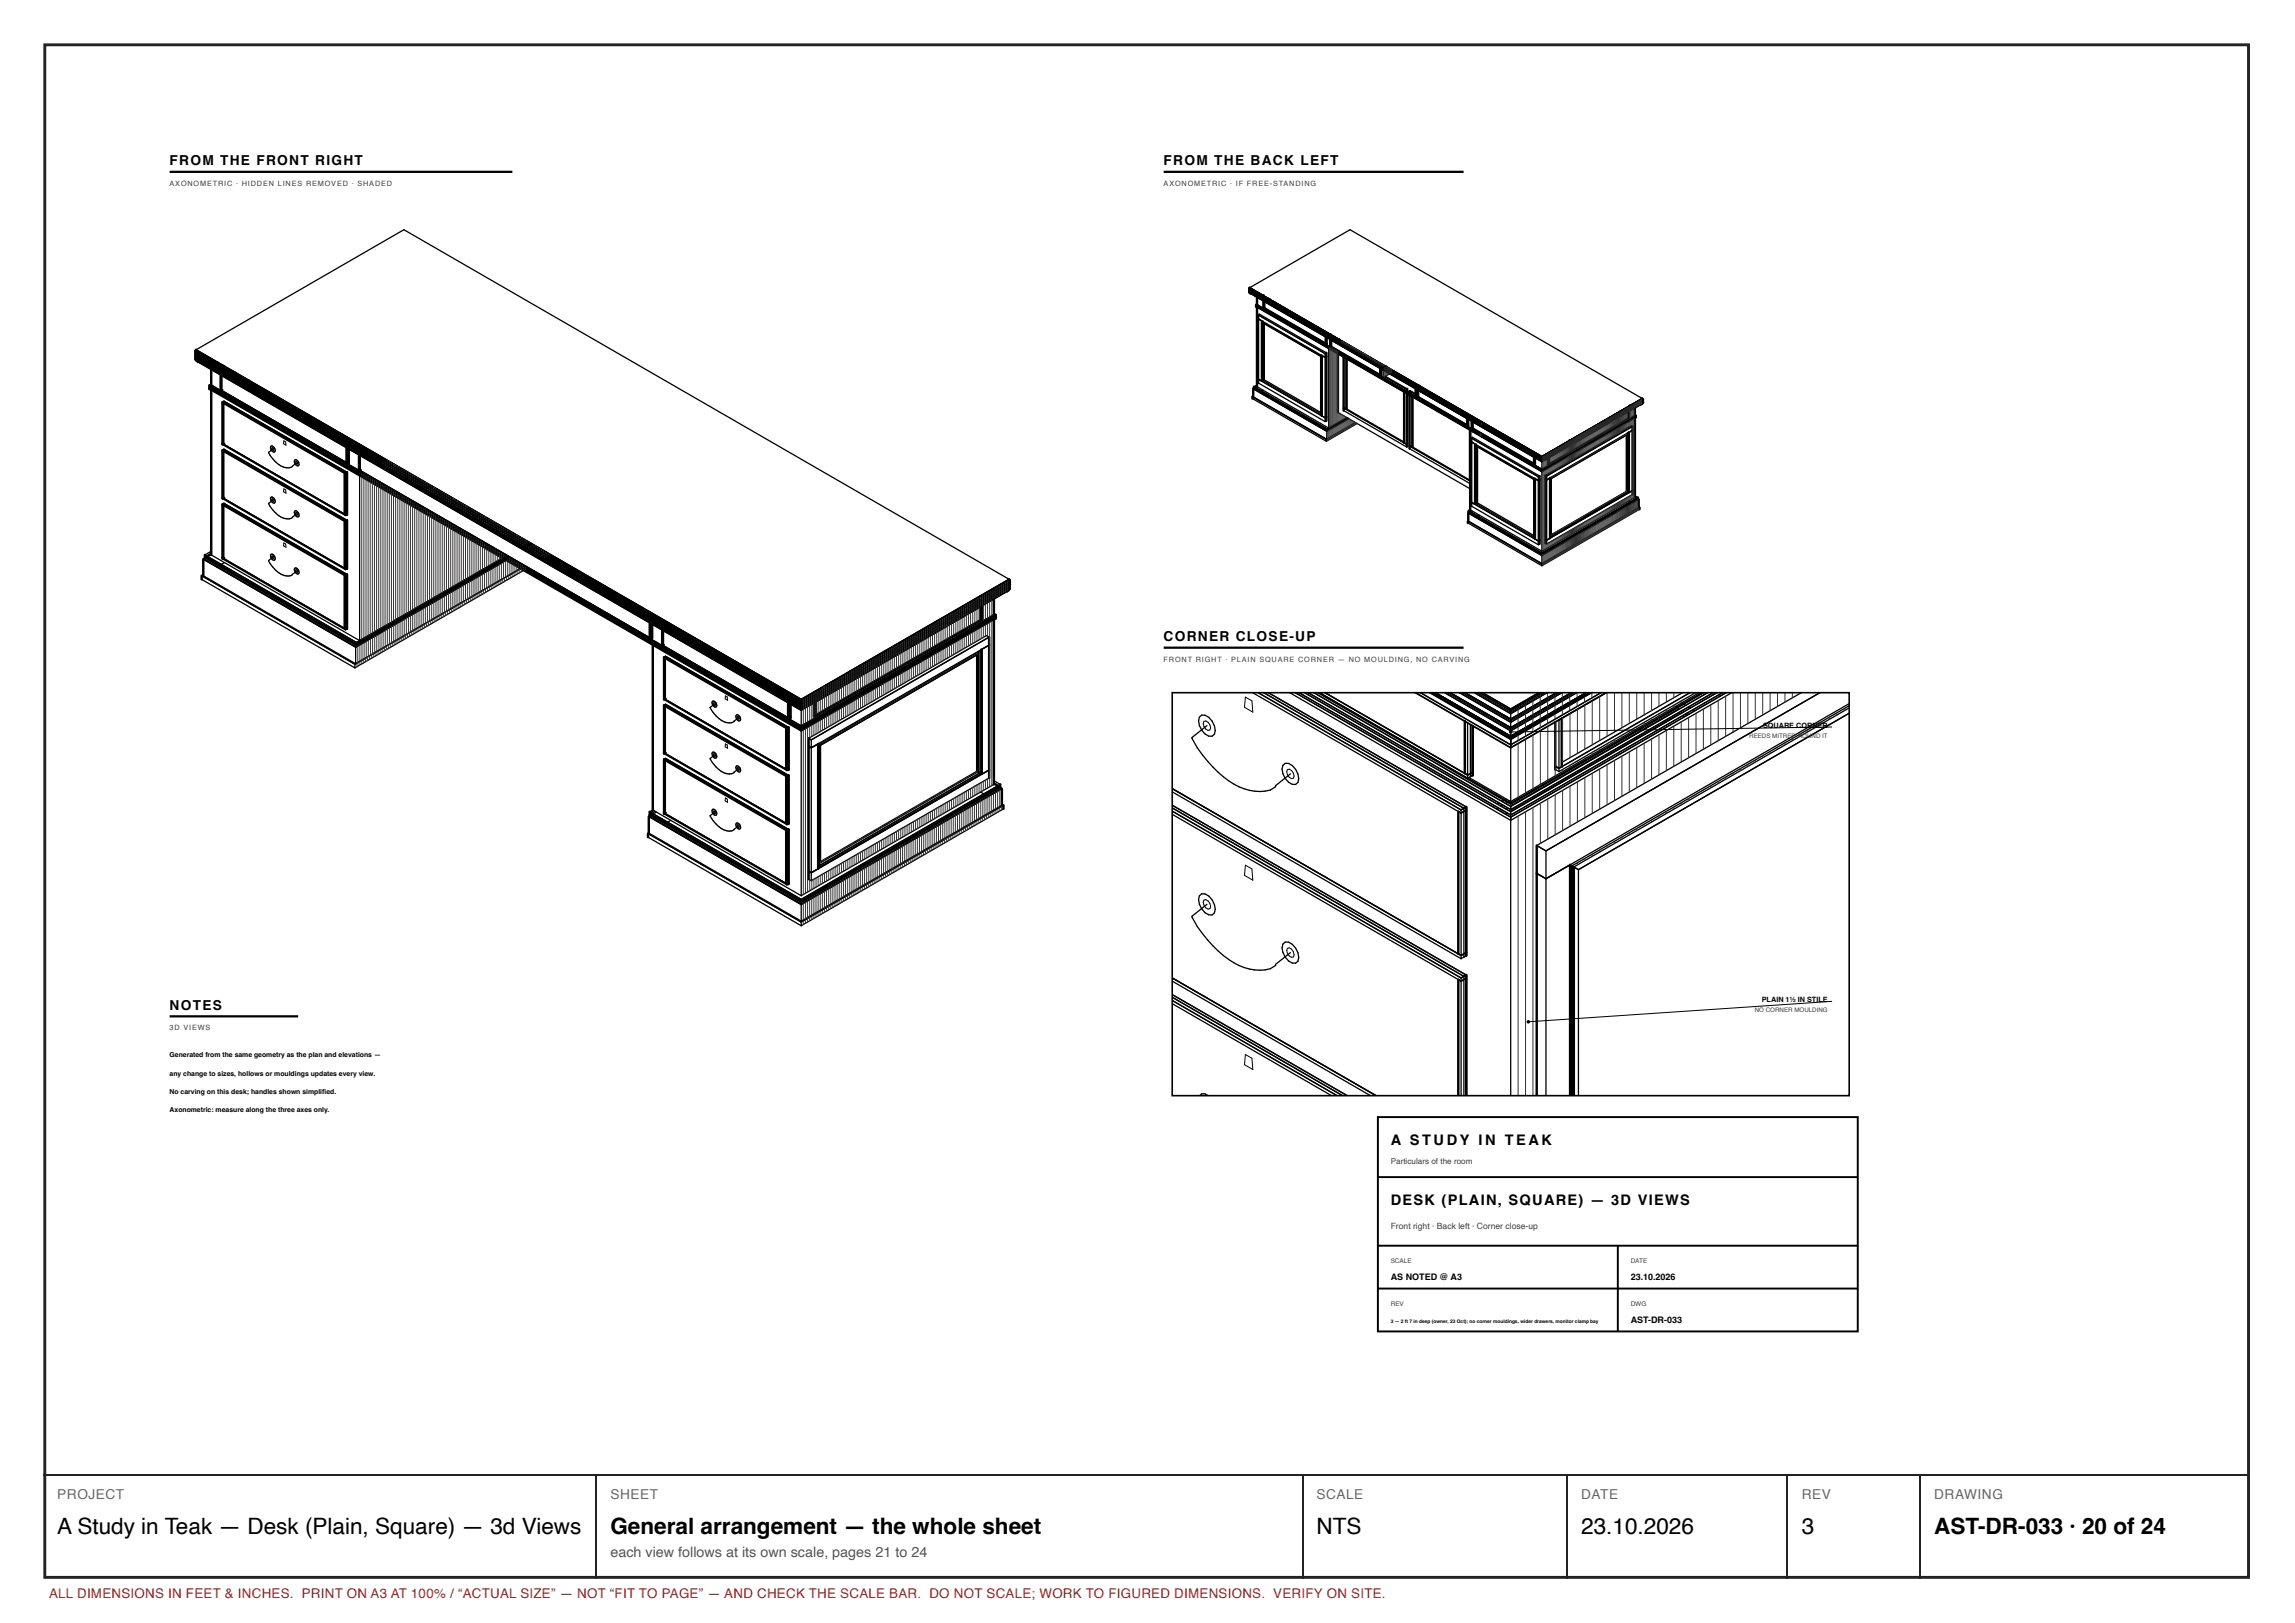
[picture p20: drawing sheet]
<svg xmlns="http://www.w3.org/2000/svg" width="420mm" height="297mm" viewBox="0 0 420 297" stroke-linecap="round" stroke-linejoin="round" font-family="sans-serif">
<defs><g id="words">
<g font-size="4.1">
<text x="10.5" y="280.7">A Study in Teak — Desk (Plain, Square) — 3d Views</text>
<text x="111.8" y="280.7">General arrangement — the whole sheet</text>
<text x="241" y="280.7">NTS</text>
<text x="289.5" y="280.7">23.10.2026</text>
<text x="329.9" y="280.7">3</text>
<text x="354.1" y="280.7">AST-DR-033 · 20 of 24</text>
</g>
<g font-size="2.7">
<text x="254.6" y="209.5">A S T U D Y I N T E A K</text>
<text x="254.6" y="220.5">DESK (PLAIN, SQUARE) — 3D VIEWS</text>
</g>
<text font-size="2.6" fill="#555" x="111.8" y="285">each view follows at its own scale, pages 21 to 24</text>
<g font-size="2.5">
<text x="31.1" y="30.3">FROM THE FRONT RIGHT</text>
<text x="213.1" y="30.3">FROM THE BACK LEFT</text>
<text x="213.1" y="117.3">CORNER CLOSE-UP</text>
<text x="31.1" y="184.8">NOTES</text>
</g>
<g font-size="2.5" fill="#666">
<text x="10.5" y="274.4">PROJECT</text>
<text x="111.8" y="274.4">SHEET</text>
<text x="241" y="274.4">SCALE</text>
<text x="289.5" y="274.4">DATE</text>
<text x="329.9" y="274.4">REV</text>
<text x="354.1" y="274.4">DRAWING</text>
</g>
<text font-size="2.4" fill="#a51d17" x="9" y="292.4">ALL DIMENSIONS IN FEET &amp; INCHES. PRINT ON A3 AT 100% / “ACTUAL SIZE” — NOT “FIT TO PAGE” — AND CHECK THE SCALE BAR. DO NOT SCALE; WORK TO FIGURED DIMENSIONS. VERIFY ON SITE.</text>
<text font-size="1.6" fill="#3d3d3d" x="254.6" y="224.8">Front right · Back left · Corner close-up</text>
<g font-size="1.6">
<text x="254.6" y="234.2">AS NOTED @ A3</text>
<text x="298.6" y="234.2">23.10.2026</text>
<text x="298.6" y="242.1">AST-DR-033</text>
</g>
<text font-size="1.5" fill="#3d3d3d" x="254.6" y="213.1">Particulars of the room</text>
<g font-size="1.3" fill="#3d3d3d">
<text x="31.1" y="34">AXONOMETRIC · HIDDEN LINES REMOVED · SHADED</text>
<text x="213.1" y="34">AXONOMETRIC · IF FREE-STANDING</text>
<text x="213.1" y="121.1">FRONT RIGHT · PLAIN SQUARE CORNER — NO MOULDING, NO CARVING</text>
<text x="31.1" y="188.6">3D VIEWS</text>
</g>
<g font-size="1.3">
<text x="322.8" y="133.2">SQUARE CORNER</text>
<text x="322.6" y="183.4">PLAIN 1½ IN STILE</text>
<text x="31.1" y="193.4">Generated from the same geometry as the plan and elevations —</text>
<text x="31.1" y="196.8">any change to sizes, hollows or mouldings updates every view.</text>
<text x="31.1" y="200.2">No carving on this desk; handles shown simplifi ed.</text>
<text x="31.1" y="203.6">Axonometric: measure along the three axes only.</text>
</g>
<g font-size="1.2" fill="#3d3d3d">
<text x="254.6" y="231.1">SCALE</text>
<text x="298.6" y="231.1">DATE</text>
<text x="254.6" y="238.9">REV</text>
<text x="298.6" y="238.9">DWG</text>
</g>
<g font-size="1.1" fill="#3d3d3d">
<text x="320.3" y="135">REEDS MITRED ROUND IT</text>
<text x="321.3" y="185.2">NO CORNER MOULDING</text>
</g>
<text font-size=".9" x="254.6" y="242.1">3 — 2 ft 7 in deep (owner, 23 Oct); no corner mouldings, wider drawers, monitor clamp bay</text>
</g></defs>
<path d="M8.2 8.2h403.5v280.5h-403.5z" fill="none" stroke="#222" stroke-width=".53"/>
<path d="M31.1 31.4h62.7M213.1 31.4h54.9M213.1 118.5h54.9M31.1 186h23.5" fill="none" stroke="#000" stroke-width=".41"/>
<g fill="none" stroke="#000" stroke-width=".18">
<path d="M49.8 81.9l.3 .2v.3l-.3-.2zM49.8 91.3l.3 .2v.2l-.3-.1zM52 80.7l.3 .2 .1 .6-.5-.3zM52 89.5l.3 .2 .1 .5-.5-.2zM52 99.4l.3 .2 .1 .5-.5-.2zM54.2 84.5h.2l.1 .4h-.2zM54.2 93.8l.2 .1 .1 .4-.2-.1zM49.8 101.7l.2 .1 .1 .4-.3-.2zM54.2 104.3l.3 .1v.3l-.3-.2zM130.6 128.6l.4 .2v.3l-.4-.2zM130.6 138l.4 .1v.3l-.4-.2zM132.8 127.4l.4 .1v.6l-.4-.2z"/>
<path d="M132.8 136.1l.4 .2v.6l-.4-.2zM135 131.1l.3 .2v.3l-.2-.1zM220.4 132a1.05 1.05 0 0 1 1.1 .4 1.05 1.05 0 0 1 0 1.2 1.05 1.05 0 0 1-1-.5 1.05 1.05 0 0 1-.1-1.1zM228 127.6l1.2 .7 .2 2-1.5-.9zM335.4 133l-58.8 .9M130.6 148.4l.3 .1 .1 .4-.3-.1zM132.8 146l.4 .2v.6l-.4-.2zM135 140.5l.3 .2v.2h-.2zM135 150.9l.3 .2v.3l-.3-.2zM228 158.3l1.2 .7 .2 2.1-1.5-.9zM235.7 140.8a1.05 1.05 0 0 1 1.1 .5 1.05 1.05 0 0 1 0 1.1 1.05 1.05 0 0 1-1-.4 1.05 1.05 0 0 1-.1-1.2zM220.4 164.7a1.05 1.05 0 0 1 1.1 .5 1.05 1.05 0 0 1 0 1.1 1.05 1.05 0 0 1-1-.4 1.05 1.05 0 0 1-.1-1.2z"/>
<path d="M235.7 173.6a1.05 1.05 0 0 1 1.1 .4 1.05 1.05 0 0 1 0 1.1 1.05 1.05 0 0 1-1-.4 1.05 1.05 0 0 1-.1-1.1zM228 193l1.2 .7 .2 2-1.5-.9zM335.4 183.2l-55.6 3.8"/>
</g>
<g fill="none" stroke="#000" stroke-width=".24">
<path d="M228.7 52.9l53.6 30.9 18.4-10.7M228.7 53.1l53.6 30.9 18.4-10.7M228.7 53.3l53.6 30.9 18.4-10.6M228.7 53.5l53.6 30.9M228.8 52.7l53.5 30.9 18.4-10.6M228.8 52.7l53.5 30.9M228.8 52.7h.1M228.8 53.4l53.5 30.9M228.8 52.6l18.4-10.6 53.5 30.9-18.4 10.6zM228.8 52.9l53.5 31 18.4-10.7-18.4 10.6-53.5-30.9M228.8 53.1l53.5 31 18.4-10.7-18.4 10.6-53.5-30.8M228.8 53.3l53.5 31"/>
<path d="M228.9 53.6l53.4 30.9M228.9 52.8h.1M228.9 53h.1M228.9 53.2h.1M228.9 53.4v.1M229 52.8h.1M229 53.2l-.1 .1M229 53.5h.1M229.1 52.9h.1M229.1 53.1h.1M229.1 53.3v.1M229.1 53.6h.1"/>
<path d="M229.2 52.9h.1M229.2 53.1l-.1 .1M229.2 53.4h-.1M229.3 53h.1M229.3 53.2h.1M229.3 53.5h.1M229.4 53.3h-.1M229.4 53.7h-.1M229.4 53h.1M229.5 53.3v.1M229.5 53.1h.1M229.6 53.2h-.1"/>
<path d="M229.6 53.6h-.1M229.6 53.1h.1M229.6 53.8h.1M229.7 53.2h.1M229.7 53.5h.1M229.8 53.7h.1M229.9 53.4h.1M230 53.3v.1M230 53.6h-.1M230 56.1l52.3 30.2 17.2-9.9M230 55.9l52.3 30.2M230 56l52.3 30.2"/>
<path d="M230 53.9h.1M230 56l52.3 30.3M230.1 55.8l52.2 30.1M230.2 56h-.1M230.2 56.1h-.1M230.2 53.5h-.1M230.2 53.5h.1M230.2 53.7v.1M230.2 55.8h.1M230.2 56.1v.1M230.2 55.8h-.1M230.3 54h-.1"/>
<path d="M230.3 56h-.1M230.3 56.1h.1M230.3 58.3l12.3 7.1M230.3 57.6l.3-.1 12.3 7.1-.3 .1zM230.4 55.9h-.2M230.4 56h-.1M230.4 53.6v.1M230.4 53.6h.1M230.4 53.9h.1M230.5 55.9h-.1M230.5 56h-.1M230.6 53.8h.1"/>
<path d="M230.7 53.8h.1M230.9 56.5v.1M231 58.7v11l.2-.1 10.8 6.2M231 56.5h.1M231.1 56.7h.1M231.2 56.4h-.1M231.3 56.6h-.1M231.3 54.1h.1M231.3 54.2h.1M231.3 54.4h.1M231.3 54.6h.1M231.3 56.4l11.5 6.6"/>
<path d="M231.3 55.1l.1 1.2M231.4 56.3l11.4 6.6M231.4 56.3l11.3 6.5M231.4 59.2l.1-.1 10.4 6-.1 .1zM231.4 54.7h.1M231.4 56.5l-.1 .1M231.5 54.7h.1M231.6 54.8h.1M231.6 54.6h.1M231.7 54.8h.1M231.7 54.6h.1M231.8 54.9h.1"/>
<path d="M231.8 57h-.1M231.8 54.7h-.1M231.8 54.4v.1M231.8 54.7h.1M231.8 54.4h.1M231.9 57h-.1M231.9 57.1h-.1M231.9 54.5h.1M231.9 54.9v.1M232 54.5l-.1 .1M232 57.1l-.1 .1M232 56.9h-.1"/>
<path d="M232 57h-.1M232 54.5h.1M232 54.8h-.1M232 55h.1M232.1 56.9h-.1M232.1 54.9h.1M232.1 54.6h-.1M232.1 55v.1M232.1 54.6h.1M232.1 57.2h-.1M232.1 57.1h-.1M232.2 54.7h-.1"/>
<path d="M232.2 56.9l-.1 .1M232.2 54.7h.1M232.2 54.6h.1M232.2 57.1v.1M232.2 54.9h.1M232.3 57h-.1M232.3 54.9l-.1 .1M232.3 54.7h-.1M232.3 54.7h.1M232.3 57.1h.1M232.4 57l-.1 .1M232.4 54.8h.1"/>
<path d="M232.5 54.8h-.1M232.5 54.8h.1M232.8 55.5h.1M233 55.3l-.1 .1M233 55.6h.1M233.2 55.2l-.1 .1M233.2 55.2h.1M233.2 55.5h.1M233.4 55.4h.1M233.6 55.9v.1M233.7 56h.1M233.8 55.8h.1"/>
<path d="M233.8 56.1h.1M233.9 55.9h.1M234 56.1h-.1M234 55.7h.1M234 56h.1M234.1 55.8h.1M234.1 56h.1M234.2 55.8h.1M234.2 55.8v.1M234.3 55.9h.1M234.4 55.9h.1M35.8 64.5l110.9 64"/>
<path d="M35.8 64.9l110.9 64.1M35.8 65.3l110.9 64.1M35.8 65.8l110.9 64M35.9 64.2l110.8 63.9M35.9 64.6l110.8 64M35.9 65.1l110.8 63.9M35.9 65.5l110.8 64M35.9 64.5l-.1 .1 110.9 64.1M35.9 65l-.1 .1 110.9 64M35.9 65.4l-.1 .1 110.9 64.1 38.2-22.1-.1-.1-38.1 22M35.9 64l38.1-22 110.7 64-38 22zM36 66.1l110.7 63.9"/>
<path d="M36.1 64.3h.1M36.1 64.8h.1M36.1 65.2h.1M36.1 65.7h.1M36.2 64.3h.1M36.2 64.3l-.1 .1M36.2 64.8h-.1M36.2 65.3h-.1M36.3 65.7l-.1 .1M36.3 64.3h.1M36.5 64.5v.1M36.5 65h.1"/>
<path d="M36.5 65.4v.1M36.6 65.9h-.1M36.6 64.5h.1M36.6 64.6h-.1M36.6 65l-.1 .1M36.7 65.5h-.1M36.7 64.5h.1M36.9 64.8h.1M36.9 65.2h.1M36.9 65.7h.1M37 64.7h.1M37 64.8h-.1"/>
<path d="M37 65.3h.1M37 66.2h.1M37.1 64.8h.1M37.3 65h-.1M37.3 65.4v.1M37.4 64.9h.1M37.4 65.1h.1M37.4 66h.1M37.5 65h.1M37.5 66.5l109.2 63M37.7 65.2v.1M37.8 65.2h.1"/>
<path d="M37.8 65.7v.1M37.9 66.2l-.1 .1M38.2 65.5h-.1M38.3 65.5h.1M38.3 66l-.1 .1M38.3 70.7l108.4 62.5M38.3 71l108.4 62.5M38.3 71.2l108.4 62.6 35.6-20.6M38.4 66.5l-.1 .1M38.4 70.7l-.1 .1 108.4 62.5v.2M38.4 71l-.1 .1 108.4 62.5M38.5 70.5l108.2 62.5"/>
<path d="M38.7 70.4l1.7 1M38.7 70.4h-.2l108.2 62.5M38.7 70.3l-.4 .2 108.4 62.6M38.7 70.6h-.1M38.7 70.9h-.1M38.7 71.2h-.1M38.7 65.8h-.1M38.7 70.6l-.1 .1M38.7 70.9l-.1 .1M38.8 65.7h.1M38.8 66.3h-.1M38.8 70.5l-.1 .1"/>
<path d="M38.8 71.2l-.1 .1M38.8 70.5v.1M38.9 66.8h-.1M38.9 70.7l-.1 .1M38.9 71l-.1 .1M39 70.8h-.1M39 70.7h.1M39 71.1h-.1M39.1 70.7h-.1M39.2 70.9h-.1M39.2 66.1h-.1M39.3 66h.1"/>
<path d="M39.3 66.6h-.1M39.3 70.8h-.1M39.3 70.9l-.1 .1M39.4 70.9h-.1M39.7 66.3l-.1 .1M39.7 66.3h.1M40.2 72.1h.1M40.5 71.9l-.1 .1M40.5 71.4h-.1l23.2 13.3M40.5 68.7v2.7M40.7 72.3l-.1 .1M40.7 71.8h-.1"/>
<path d="M40.8 71.3l-.3 .1M41 72.2l-.1 .1M41 67h.1M41 67.1v.1M41 67.6h.1M41 68v.1M41 73.4l-.1 .1 22.5 13M41 73.4l22.5 13M41 73.4l-.3 .2 22.6 13M41.2 72.1h-.1M41.3 68.2h-.1M41.5 68.3h-.1"/>
<path d="M41.7 68.4h-.1M41.7 68h-.1M41.8 68.5h.1M41.9 68.5l-.1 .1M41.9 68.1h-.1M42 73.1h-.1M42 68.2h.1M42.1 68.6l-.1 .1M42.1 67.7l-.1 .1M42.1 68.7h-.1M42.2 67.7h.1M42.2 68.3h-.1"/>
<path d="M42.2 72.9l-.1 .1M42.2 73.2l-.1 .1M42.3 68.3h-.1M42.3 67.9h-.1M42.3 68.8h-.1M42.4 67.8h.1M42.4 68.8h-.1M42.4 67.9v.1M42.4 73.3l-.1 .1M42.5 68.4h-.1M42.5 72.8h-.1M42.5 73.1h-.1"/>
<path d="M42.5 68.4l-.1 .1M42.5 67.9h.1M42.5 68.9h.1M42.6 68l-.1 .1M42.6 68.1h.1M42.7 68h.1M42.7 69h-.1M42.7 73.5h-.1M42.7 73.2h-.1M42.7 68.5l-.1 .1M42.7 72.9l-.1 .1M42.7 68.6h.1"/>
<path d="M42.8 68.2h.1M42.9 68.2h-.1M42.9 68.1h.1M42.9 73.3l-.1 .1M42.9 73l-.1 .1M42.9 68.7h.1M43 68.2h.1M43.1 68.8h-.1M43.1 68.3l-.1 .1M43.1 68.4h.1M43.2 68.3h.1M43.2 73.2h-.1"/>
<path d="M43.3 68.5h.1M43.4 68.4h.1M43.4 68.5v.1M43.5 68.5h.1M44.1 69.8v.1M44.5 69.6h-.1M44.6 70.1h-.1M44.9 69.4h-.1M45 69.3h.1M45 69.9h-.1M45.4 69.7h-.1M45.5 69.6h.1"/>
<path d="M45.9 70.8l-.1 .1M46.1 71h-.1M46.3 70.6h-.1M46.3 71.1h-.1M46.5 70.7l-.1 .1M46.6 71.2l-.1 .1M46.7 70.4h-.1M46.7 70.9h-.1M46.7 70.3h.1M46.9 70.5l-.1 .1M46.9 71h.1M47 70.5h.1"/>
<path d="M47.1 70.6l-.1 .1M47.2 70.6h.1M47.3 70.8h.1M47.4 70.7h.1M229.3 72.9l13.6 7.9M229.5 72.6l13.4 7.8M229.5 72.5l-.2 .1 13.6 7.8M229.6 71.1l13.4 7.8M229.6 71.1h-.1l13.4 7.8M229.6 70.9l13.4 7.7M229.6 71l13.4 7.7v-.1M229.7 70.9l-.1 .1 13.4 7.8"/>
<path d="M229.8 70.9l.4-.1 13.1 7.5M230.2 70.4l-.6 .4 13.4 7.7M230.2 70.6l-.5 .3M230.2 70.7l-.4 .2M230.3 70.1l12.3 7.1M230.3 69.4l12.3 7 .3-.1M230.7 71.8h-.1M230.9 71.7h-.1M231.3 71.4l-.3 .2M231.4 69.5l10.4 6M241 62.3l-.1 .1M241 62.4h.1"/>
<path d="M241.1 62.3h.1M241.2 62.3h-.1M241.2 62.5h.1M241.3 62.2l-.1 .1M241.3 62.2h-.1M241.3 62.5v.1M241.3 62.4h.1M241.3 62.2h.1M241.4 62.5h.1M241.4 62.3v.1M241.5 62.3h.1M241.6 62.4h-.1"/>
<path d="M241.6 62.4h.1M241.8 65.2v10.3M241.9 75.4l-.1 .1M241.9 62.9h.1M242 65.1l.6 .3M242 62.8v.1M242.2 62.8h-.1M242.2 62.7h.1M242.6 63.3h-.1M242.6 64.7v12.5M242.7 63.2h-.1M242.7 62.9h.1"/>
<path d="M242.7 61.7l.1 1.3M242.7 63.4h.1M242.8 63.4h-.1M242.8 63.4h.1M242.9 63.3h-.1M242.9 65.3l-.3 .1M242.9 77l-.3 .2M242.9 61.3h-.1M242.9 63.1l-.1 .1M242.9 63h-.1M242.9 62.9h-.1M242.9 63.3h.1"/>
<path d="M242.9 61.3h.1M242.9 78.9v1.5M243 63.3l-.1 .1M243 63.2l-.1 .1M243 78.8v.1M243 78.9l3.9-2.3-4 2.3M243 78.5v.1M243 63.3h.1M243 63.2h.1M243 61.2h.1M243.1 63.2h-.1M243.1 63.3h-.1"/>
<path d="M243.1 61.4h-.1M243.1 61.2h.1M243.1 63.3h.1M243.2 61.5h.1M243.2 61.1h.1M243.3 61.3h-.1M243.3 61h.1M243.3 63.8v14.5M243.3 78.3l3.3-1.9-3.6 2.1M243.3 61.1h.1M243.3 63.7h.1M243.4 61.3l-.1 .1"/>
<path d="M243.4 63.6v.1M243.4 61.2h.1M243.5 61.1h.1M243.6 63.4l9.2 5.4M243.6 62.1v1.3M243.6 61.2l-.1 .1M243.6 61.2h.1M243.6 63.4l9.2 5.3M243.6 63.4l9.1 5.1M243.6 63.5l-.1 .1M243.8 61.8h.1M244 61.7h.1"/>
<path d="M244.2 61.6h-.1M244.2 61.6h.1M244.5 62.2h-.1M244.6 62.3h.1M244.6 62.1h.1M244.7 62.3v.1M244.8 62.2h.1M244.8 62h.1M244.9 61.9h.1M244.9 62.2h.1M245 75.5l24.2 14M245 62.1h-.1"/>
<path d="M245 62h.1M245 62.1h.1M245.1 62.1h.1M245.1 62.1h-.1M245.2 62.6h.1M245.4 62.5h.1M245.6 62.4h-.1M245.6 62.4h.1M246 75.1l11.5 6.7M246.4 74.9l-.4-.2 11.5 6.6M246.4 74.9l.2-.1 10.5 6.1M246.4 65.4h.1"/>
<path d="M246.4 65.5v.1M246.4 65.6v9.3M246.7 76.5l-3.7 2.1M246.8 76.5l-3.8 2.3M248.5 77.5l-5.6 3.3M252.7 67.4l.1 1.4M252.7 68.6l.1 .1M252.9 68.7l-.1 .1M252.9 68.6l-.1 .1M252.9 67.3h.1M253 67.3v.1M253 67.3h.1"/>
<path d="M253 67.3h-.1M253.1 67.4h-.1M253.1 67.2h-.1M253.1 67.4h.1M253.2 67.2h-.1M253.2 67.4l-.1 .1M253.3 67.5h.1M253.3 67.7v1.4l1.1-.7M253.3 67.1h-.1M253.3 67.3h-.1M253.4 67.1h-.1M253.4 67.3h-.1"/>
<path d="M253.5 66.9l-.1 .1M253.5 67.2h-.1M253.5 66.9h.1M253.5 68.9l4 2.3M253.5 67h.1M253.5 67.2h.1M253.6 67h.1M253.6 67.1h.1M253.6 68.9l4 2.3h-.1M253.7 67h.1M253.7 67.1h.1M253.8 67.1h.1"/>
<path d="M254.6 68.3h.1M254.8 68.2h.1M254.9 67.8h.1M254.9 68v.1M257.5 71.2v.5M257.5 71.8h.1M257.5 71.9h.1M257.5 72v9.8M257.6 71.7h.1M257.6 71.6v.1M258.5 72.3v.1M258.5 72.5h.1"/>
<path d="M258.5 72.6v9.3M258.8 70.7h.1M258.9 70.8h.1M259 70.6h.1M259.1 70.7h.1M259.2 72.5l23.1 13.4M259.2 72.1l-1-.6-.1 .1 1.1 .6M259.2 70.5h.1M259.2 70.7h.1M259.3 70.5v.1M259.3 70.8h.1M259.4 70.4h.1"/>
<path d="M259.4 70.6h.1M259.5 72.6l9.2 5.4M259.5 71.3l.1 1.3M259.5 70.4v.1M259.5 70.7h.1M259.5 70.4h.1M259.6 72.6l9.1 5.3M259.6 72.6v-.1l9 5.2M259.6 70.5h.1M259.7 70.5l-.1 .1M259.7 70.5h.1M268.6 77.8l.1 .1"/>
<path d="M268.6 76.6l.1 1.4M268.8 77.9l-.1 .1M268.8 77.8l-.1 .1M269.2 78.7h.1M269.4 78.6h-.1M269.5 78.4l11.4 6.6M269.5 77.1v1.3M269.5 78.4l11.4 6.5M269.5 78.4l.1-.1 11.3 6.5M269.5 78.5h-.1M269.6 78.5v.1M269.6 78.7v.1"/>
<path d="M269.6 78.9h.1M269.7 78.6l-.1 .1M269.7 78.6h.1M270.9 79.3v.1M270.9 79.5h.1M270.9 79.6v.1M271.1 77.6h.1M271.3 77.5h.1M271.5 77.4h.1M271.5 77.3h.1M288.8 79.8h.1M288.8 79.8v.1"/>
<path d="M288.9 79.7h.1M288.9 79.8h.1M289 79.7h.1M289 80h.1M289.1 79.9h.1M289.2 79.8v.1M289.3 79.5h.1M289.3 79.6h.1M289.3 80h.1M289.4 79.5h.1M289.4 79.9v.1M289.5 79.7h.1"/>
<path d="M289.6 79.6h.1M289.7 79.8h.1M289.8 79.7v.1M292.9 77.4h.1M293 77.5h.1M293 77.4h.1M293.1 77.4h.1M293.1 77.3h.1M293.1 77.6h.1M293.2 77.3v.1M293.2 77.5h.1M293.3 77.5h.1"/>
<path d="M293.3 77.7h.1M293.4 77.6h.1M293.4 77.2h.1M293.5 77.6h.1M293.5 77.1h.1M293.5 77.1l.1 .1M293.6 77.3h.1M293.7 77.2v.1M293.8 77.4h.1M293.9 77.3v.1M294.9 78.6h.1M295 78.6h.1"/>
<path d="M295 78.5v.1M295 78.5h.1M295.1 78.7h.1M295.1 78.5v.1M295.1 78.5h.1M295.2 78.6v.1M295.2 78.5h.1M295.2 78.8h.1M295.2 78.6h.1M295.3 78.7h.1M295.3 78.6h.1M295.4 78.3h.1"/>
<path d="M295.4 78.6v.1M295.5 78.3v.1M295.5 78.3h.1M295.6 78.4h.1M295.7 78.5h.1M295.8 78.4v.1M296.6 75.3h.1M296.6 75.3l.1 .1M296.7 75.3h.1M296.7 75.2h.1M296.8 75.3h.1M296.8 75.2h.1"/>
<path d="M296.8 75.4v.1M296.9 75.4h.1M297 75.1h.1M297 75.6h.1M297 75.3h.1M297.1 75.1h.1M297.1 75.5h.1M297.2 75h-.1M297.2 75h.1M297.2 75.4v.1M297.2 75.2h.1M297.3 74.9v.1"/>
<path d="M297.3 75.2h.1M297.4 74.8v.1M297.4 75.3h.1M297.4 74.9h.1M297.4 75.1h.1M297.4 74.8h.1M297.5 75.3h.1M297.5 74.8v.1M297.5 74.8h.1M297.5 75v.1M297.6 75.2v.1M297.6 75.2h.1"/>
<path d="M297.7 75.2h.1M297.7 75h-.1M297.7 74.9h.1M297.8 75.1h.1M297.9 75h.1M298.2 76.7v.1M298.2 76.9h.1M298.2 77v.1M298.2 76.5l-14.7 8.5M298.2 76.5h-.1l-14.5 8.4M298.3 76.6l-14.8 8.5M298.3 75.3l-.1 1.2"/>
<path d="M298.4 74.3v.1M298.4 74.5v.1M298.4 74.8h.1M298.8 74h.1M298.9 74v.1M299 76.2l.1 .1M299 74.2h.1M299.1 73.9h.1M299.1 76.1l.1 .1M299.2 76.1h.1M299.2 76.3v.1M299.2 76.2h.1"/>
<path d="M299.2 76.3h.1M299.2 74.3h.1M299.3 76.1h.1M299.3 76.4h.1M299.3 74h.1M299.3 73.8h.1M299.3 76.2l.1 .1M299.3 76l-17 9.9M299.3 76l.2 .1-17.2 9.9M299.4 76.1l-17.1 9.8M299.5 76.2l-17.2 9.9M299.5 76.3l-17.2 10"/>
<path d="M299.5 74.1h.1M299.5 76.1l-17.2 10M299.5 76.3l-17.2 9.9M299.5 73.9h.1M299.5 73.6h.1M299.6 73.6v.1M299.7 74h.1M299.7 73.7l.1 .1M299.8 73.5h.1M299.9 74.1h.1M299.9 73.4h.1M299.9 74.1l-17.6 10.2"/>
<path d="M299.9 73.4l.1 .1M299.9 73.9h.1M300 73.4h.1M300 73.6h.1M300.1 73.3h.1M300.1 73.5l.1 .1M300.1 74h.1M300.2 73.7h.1M300.2 73.3h.1M300.2 73.5h.1M300.3 73.2h.1M300.3 73.6v.1"/>
<path d="M300.3 73.4h.1M300.4 73.8v.1M300.4 73.4h.1M300.4 73.6h.1M300.5 73.1h.1M300.5 73.7v.1M300.5 74l-18.2 10.5M300.5 73.3h.1M300.5 73.5h.1M300.6 73.1h.1M300.6 73.3h.1M300.6 73.5h.1"/>
<path d="M300.6 73.7h.1M300.6 73.9l-18.3 10.6M300.7 73h.1M300.7 73l-18.4 10.6M300.7 73.8l-18.4 10.6M40.7 81.3l22.6 13M40.7 82.5l22.6 13M40.7 91.3l22.6 12.9M40.7 92.4l22.6 13M40.9 81.3l-.2-.1 22.6 13M40.9 81.3v-7.5l-.2-.1 22.6 13M40.9 82.6v8.6"/>
<path d="M40.9 92.5v9.7l.3-.2M40.9 91.2l22.4 12.9M40.9 91.2l-.2-.1 22.6 13M41 82.2l-.1 .1 22.5 13M41 82.2l22.5 13M41 82.2l-.3 .2 22.6 13M41 92.1l-.1 .1 22.5 13M41 92.1l22.5 13M41 92.1l-.3 .2 22.6 13M41.2 81.1l-.3 .2M41.2 91l-.3 .2M49.6 81.7a.63 .63 0 0 1 .7 .3 .63 .63 0 0 1-.1 .7 .79 .79 0 0 1-.6-1z"/>
<path d="M49.6 91.1a.63 .63 0 0 1 .7 .2 .63 .63 0 0 1-.1 .8 .79 .79 0 0 1-.6-1zM50 82.2l-.8 .6a4.6 4.6 0 0 0 3.5 2.8l.6-.1 1-.8M50 91.5l-.8 .6a4.6 4.6 0 0 0 3.5 2.9l.6-.1 1-.9M53.9 84.2a.63 .63 0 0 1 .7 .3 .63 .63 0 0 1 0 .7 .78 .78 0 0 1-.7-1zM53.9 93.6a.63 .63 0 0 1 .7 .2 .63 .63 0 0 1 0 .8 .78 .78 0 0 1-.7-1zM61.1 84.1l-.1 .1M61.2 84.2h-.1M61.4 84h-.1M61.5 84l-.1 .1M61.6 84.4h-.1M61.6 83.8l-.1 .1M61.7 83.9h-.1"/>
<path d="M61.8 84.5l-.1 .1M61.8 84.2l-.1 .1M62 84.4h-.1M62 84.1h-.1M62.3 84.2l-.1 .1M63.1 85.2l-.1 .1M63.1 94.1l.2 .1M63.1 86.7h.2M63.1 95.4l.2 .1M63.3 86.6v7.7M63.3 95.4v8.8M63.3 85.1h-.1"/>
<path d="M63.4 86.5l-.1 .1M63.4 95.3l-.1 .1M63.4 86.5v7.8l.1-.1-.2 .1M63.4 95.3v8.9l.1-.1-.2 .1M63.4 84.7h.2M63.5 86.4l-.1 .1M63.5 86.6l-.2 .1M63.5 86.4l-.2 .2M63.5 94l-.2 .2M63.5 95.2l-.1 .1M63.5 95.4l-.2 .1M63.5 95.2l-.2 .2"/>
<path d="M63.5 84.9l-.1 .1M63.6 84.9l2.1 1.2M63.6 82v2.9M63.7 82.1v2.7h.2l-.3 .1M63.9 84.6l-.3 .1M64.4 86l-.1 .1M64.7 85.9h-.1M64.7 86.2l-.1 .1M64.8 86.3h-.1M64.9 85.7l-.1 .1M65 86.3l-.1 .1M65 86.1h-.1"/>
<path d="M65 81.9h-.1M65 85.7h.1M65.1 86.1l-.1 .1M65.1 81.9l-.1 .1M65.2 86.2h-.1M65.2 85.9l-.1 .1M65.3 86h-.1M65.3 85.8v.1M65.4 81.6l-.1 .1M65.4 82.1v.1M65.4 85.9h.1M65.4 86l-.1 .1"/>
<path d="M65.5 81.7h-.1M65.6 86h-.1M65.7 82.3h-.1M65.8 81.4l-.1 .1M65.8 81.9h.1M65.8 81.4h.1M65.8 87.1v30.1M65.9 86.1l-.2-.1 53.4 30.8M65.9 83.3v2.8M65.9 81.5h-.1M65.9 81.4h.1M66 86.9l-.2 .1"/>
<path d="M66.1 82l-.1 .1M66.1 85.9l-.2 .2M66.2 81.7h-.1M66.2 86.8h-.1M66.3 81.6h.1M66.5 81.8l-.1 .1M66.5 86.6l-.1 .1M66.5 81.8h.1M66.9 83h.1M67.3 82.8h.1M67.7 82.5l-.1 .1M67.8 82.5h.1"/>
<path d="M68.3 83.8h-.1M68.6 84h-.1M68.7 83.5l-.1 .1M68.7 84h-.1M68.8 84.1h.1M69 83.7l-.1 .1M69.1 83.3l-.1 .1M69.1 83.8h-.1M69.1 83.3h.1M69.2 83.9h-.1M69.4 83.5h-.1M69.5 83.5h.1"/>
<path d="M69.5 83.6h-.1M69.6 83.5h.1M69.6 83.6l-.1 .1M69.7 83.6h.1M69.8 84.7h.1M70.2 84.4v.1M70.6 84.2v.1M70.7 84.2h.1M96 99.8h.1M96.2 99.9v.1M96.4 99.6h.1M96.6 99.7h.1"/>
<path d="M96.8 99.4h.1M96.9 99.8l-.1 .1M96.9 99.3h.1M97 99.5h.1M97.1 99.4h.1M97.1 100h.1M97.3 99.6h-.1M97.3 99.6h.1M97.5 99.7l-.1 .1M97.6 99.7h.1M242.9 80.4v.4M242.9 80.4l5.3-3.1-5.3 3.1"/>
<path d="M257.1 81l.4 .3M257.6 81.7l-.1 .1M257.6 81.2l-.1 .1M258.1 82.1l11.1 6.4M258.5 81.9l-.4-.3 11.1 6.4M258.5 81.9l.1-.1 10.6 6.1M268.8 95.7l13.5 7.8M269.1 93.7l-.1 .1M269.3 93.4l-.3 .1M269.4 80.9l12.2 7 .3-.1M269.4 80.2l.2-.2 12.3 7.1-.3 .1zM269.4 92.6l12.2 7.1"/>
<path d="M269.4 91.9l12.2 7.1 .3-.2M269.4 93.4l-.3 .2M269.5 93.5l-.3 .2M270 81.2v11l.2-.1 10.8 6.3M270.2 94.6h-.1M270.3 94.5h.1M270.4 92l10.4 6M270.4 81.7l.1-.1 10.4 6-.1 .1zM270.8 94.2l-.3 .2M280.8 87.7v10.3M280.9 83.7v1.3M280.9 84.9h.1"/>
<path d="M280.9 97.9l-.1 .1M281 85h-.1M281 84.9h-.1M281.6 87.2v12.5M281.9 99.6l-.3 .1M281.9 86h-.1M282 86h-.1M282 85.9h.1M282.1 85.9v.1M282.1 86.1h.1M282.1 85.8v.1M282.2 85.8h-.1"/>
<path d="M282.2 86h.1M282.2 86.2h.1M282.3 85.9h-.1M282.3 83.5v2.4M282.3 86v.1M282.3 86.1v.1M282.3 86.3v14.6M282.3 84.3l18.4-10.7zM282.3 85.9l-52.1-30.2-.2 .1 52.3 30.2M283 87.7l.2 .1M283 87l15.7-9.1 .2 .1-15.7 9.1zM283 99.4l.2 .2"/>
<path d="M283 98.7l.2 .1M283.2 87.1v12.5M283.2 87.8l15.7-9.1-.6 .4v11M283.4 85.1h.1M283.4 85h.1M283.6 83.8l-.1 1.3M283.6 85h-.1M283.8 98.5l-.6 .3M283.8 87.5l-.6 .3M283.9 87.5l14.3-8.3h-.1v10.8M283.9 97.8l.1 .1M283.9 87.5l13.8-8 .2 .1-13.9 8z"/>
<path d="M284 87.6v10.3M286.5 83.5h.1M286.5 83.5l-4.2 2.5M286.6 83.6h.1M286.6 83.4h.1M286.7 83.7h.1M286.7 83.4h.1M286.8 83.6v.1M286.8 83.5h.1M286.9 83.5v.1M287.4 80.6v.1M287.4 80.9h.1"/>
<path d="M287.4 81.1h.1M287.4 82.9v.1M287.4 83.1v.1M287.4 83.3h.1M289.2 80.1h.1M290.8 81h.1M290.8 80.9h.1M290.9 81h.1M290.9 80.9l.1 .1M291 81.1h.1M291 80.9h.1M291 81l.1 .1"/>
<path d="M291.1 81.1v.1M291.1 81h.1M291.1 81.1h.1M291.2 81.1h.1M291.3 80.7h.1M291.3 81v.1M291.3 80.7l.1 .1M291.4 80.8h.1M291.5 80.8h.1M291.6 80.9h.1M291.6 80.8h.1M297.9 89.9l-13.9 8"/>
<path d="M298.1 90l.1-.1-14.3 8.4M298.1 90l-.1-.1-14.1 8.2M298.2 91.7l.2 .2M298.3 90.1l.6-.3-15.7 9M298.3 90.1l-14.5 8.3M298.6 92h.1M298.8 92.1h.1M298.9 90.5l-15.7 9.1M299.3 91l-17 9.9M299.3 90.7l.6 .3-17.6 10.2M299.3 90.9l.4 .2M299.3 91l.4 .2"/>
<path d="M299.3 91l.3 .2M299.8 91.2l.1 .1-17.6 10.2M299.9 91.3l-17.6 10.1M299.9 91.1l-17.6 10.2-13.4-7.7M299.9 91.4h.1l-17.7 10.3M299.9 91.4l-17.6 10.2M300 92.9l-17.7 10.2M300 92.8l.2 .1-17.9 10.3M300.2 93.2l-17.9 10.3M36.9 106l28.1 16.2M37.2 105.4l27.9 16.1M37.2 105.2l-.3 .2 28.1 16.2"/>
<path d="M37.5 102.3l27.7 16.1v-.3M37.5 102.2l-.3 .1 27.9 16.1M37.5 101.8l27.8 16M37.7 101.9l-.2 .2 27.7 16M37.8 102.1l27.6 15.9M37.8 102l-.2 .1M38.7 101.6l27.1 15.6M38.7 100.9l-1.2 .7 27.8 16M38.7 101.5l-.7 .4M38.7 101.2l-.9 .5M38.7 101.4l-.8 .4M39.8 103.7l-.1 .1"/>
<path d="M40.2 103.5l-.1 .1M40.7 102.1l22.6 13M40.7 102.3l22.6 13M41.1 102.9l-.6 .4M49.6 101.5a.63 .63 0 0 1 .7 .3 .63 .63 0 0 1-.1 .7 .79 .79 0 0 1-.6-1zM50 102l-.8 .6a4.4 4.4 0 0 0 3.8 2.8l.5-.2 .8-.7M53.9 104a.63 .63 0 0 1 .7 .3 .63 .63 0 0 1 0 .7 .78 .78 0 0 1-.7-1zM63.1 104l.2 .1M63.1 115l.2 .1M63.1 105.3l.2 .1M63.3 105.3v10M63.4 105.2l-.1 .1"/>
<path d="M63.4 105.2v10l.1-.1-.2 .2M63.5 103.9l-.2 .2M63.5 105.1l-.1 .1M63.5 105.3l-.2 .1M63.5 105.1l-.2 .2M63.5 114.9l-.2 .2M65.1 118.4v3.1M65.3 117.6v.2M65.3 117.8l26.8-15.5-26.7 15.4v.3M65.4 118l27-15.6-27.2 15.7M65.8 117.2l26.1-15-26.6 15.4M92.2 102l-.1 .1"/>
<path d="M92.4 102.1l-.1 .1M92.4 101.9l-.1 .1M92.6 102l-.1 .1 .1-.1M92.6 102.3h-.1M92.6 102.6l-27.5 15.8M92.7 101.8h-.1M92.9 101.9h-.1M92.9 102.1l-.1 .1M92.9 102.4l-.1 .1M93.1 102l-.1 .1M93.1 102.3h-.1M93.3 102.1l-.1 .1"/>
<path d="M95.5 103.9l-.1 .1M95.7 103.8l-.1 .1M95.8 104.4l-30.8 17.8M96 103.7h-.1M96.1 104.3h-.1M96.3 104.1l-.1 .1M96.5 100.1h-.1M96.5 104l-.1 .1M96.7 100.2h.1M99.4 101.7h-.1M99.7 101.5h.1M99.9 102v.1"/>
<path d="M100.1 101.3h.1M100.2 101.2h.1M100.3 101.8v.1M100.7 101.6h-.1M100.8 101.6h.1M119 116.7l.1 .1M119.1 114.1v2.9l.3-.2-.1 .1v-2.7M119.2 116.9l2 1.2M119.4 116.7l-.3 .1M119.6 117.9l-.1 .1M119.9 117.8h-.1M120.1 117.6l-.1 .1"/>
<path d="M120.3 117.5l-.1 .1M121.2 118l23.2 13.4M121.4 115.4v2.7l.3-.1M123.5 115.7h.1M123.9 115.4l-.1 .1M124.3 115.2h-.1M124.4 115.2h.1M173.2 112.7h.1M173.3 112.8h.1M173.5 112.6h.1M173.6 112.6v.1M173.7 113h.1"/>
<path d="M173.9 112.3h.1M174 112.9h.1M174 112.4h.1M174.1 113.2l.1 .1M174.3 113.1h.1M174.4 112.6h.1M174.8 112.8v.1M175.2 111.6h.1M175.3 111.6v.1M175.6 111.9h.1M175.7 111.3h.1M175.7 111.4h.1"/>
<path d="M176 112.1h.1M176.1 111.6h.1M176.5 111.8l.1 .1M177.1 110.5h.1M177.2 110.5l.1 .1M177.2 110.4h.1M177.3 110.5h.1M177.4 115.1h.1M177.4 110.3h.1M177.5 110.3h.1M177.5 115.2h.1M177.5 110.3l.1 .1"/>
<path d="M177.6 110.3v.1M177.6 110.8h.1M177.6 115h.1M177.7 110.2h.1M177.7 110.7h.1M177.7 110.1h.1M177.7 115.3l.1 .1M177.7 115l.1 .1M177.8 110.2h.1M177.9 110.6h.1M177.9 110h.1M178 110.5v.1"/>
<path d="M178 110h.1M178 111h.1M178 115.5h.1M178 115.2h.1M178 110.1h.1M178 114.7l.1 .1M178.1 110v.1M178.1 110.9h.1M178.1 109.9h.1M178.1 110.4l.1 .1M178.2 114.8h.1M178.2 110.4h.1"/>
<path d="M178.2 109.9l.1 .1M178.2 115.3l.1 .1M178.3 109.8h.1M178.3 110.8h.1M178.4 109.9h.1M178.4 110.3h.1M178.4 114.9l.1 .1M178.5 109.7h.1M178.5 110.7h.1M178.6 109.7v.1M178.6 110.6v.1M178.6 110.2h.1"/>
<path d="M178.6 115.1h.2M178.8 110.1h.1M178.8 110.5v.1M178.8 110.5h.1M178.9 110h.1M179 110.4h.1M179.1 110.3h.1M179.3 114h.1M179.4 109.2h.1M179.4 109.3v.1M179.4 109.7v.1M179.4 110.2v.1"/>
<path d="M179.4 114.1h.1M179.7 114.2l.1 .1M179.8 113.7h.1M179.8 113.6l-30.6 17.6M179.8 113.4l-30.6 17.7M179.9 114.3l.1 .1M179.9 113.8h.1M180.2 113.9l.1 .1M180.4 114.1h.1M180.9 108.3h.1M181 108.3l.1 .1M181.2 112.9h.1"/>
<path d="M181.4 108.6h.1M181.4 112.8h.1M181.4 112.9l.1 .1M181.4 108h.1M181.5 108.1h.1M181.5 112.9h.1M181.6 112.7h.1M181.6 113.1h.1M181.7 112.8h.1M181.7 112.7l.1 .1M181.7 113l.1 .1M181.8 108.8h.1"/>
<path d="M181.8 112.5l.1 .1M181.9 108.3h.1M181.9 112.5v.1M181.9 113.2l.1 .1M181.9 107.7h.1M181.9 112.6l.1 .1M181.9 112.9h.1M182 107.8h.1M182 112.4l-35.3 20.4M182 112.4h.1l-35.4 20.5M182 112.3l.3 .2-35.6 20.6M182 112.6h.1"/>
<path d="M182 112.9h.1M182 113.1l.1 .1M182.1 112.5l-35.4 20.5M182.1 112.8l-35.4 20.4M182.2 112.7l.1 .1-35.6 20.5M182.2 113l.1 .1-35.6 20.5M182.3 108.5h.1M182.3 112.7l-35.6 20.5M182.3 112.9l-35.6 20.6M182.3 108h.1M182.4 107.5h.1M182.7 108.2l.1 .1"/>
<path d="M182.8 107.7l.1 .1M182.8 107.2h.1M182.9 107.2l.1 .1M183.1 108.5l-36.4 21M183.1 107h.1M183.2 107.1h.1M183.2 108h.1M183.3 106.9h.1M183.3 107.5h.1M183.3 107h.1M183.6 106.8h.1M183.6 107.3h.1"/>
<path d="M183.6 108.2h.1M183.7 106.7h.1M183.7 106.8h.1M183.7 107.7h.1M183.7 107.2h.1M184 106.5h.1M184 107.5h.1M184 106.6h.1M184 107l.1 .1M184.1 107.9h.1M184.1 106.5l.1 .1M184.1 107h.1"/>
<path d="M184.1 107.4l.1 .1M184.4 106.3h.1M184.4 107.7l.1 .1M184.4 108.2l-37.7 21.8M184.4 106.4h.1M184.4 106.8h.1M184.4 107.2l.1 .1M184.5 106.3l.1 .1M184.5 106.8h.1M184.5 107.2h.1M184.5 107.7h.1M184.6 108.1l-37.9 21.9"/>
<path d="M184.7 106.1l-38 22M184.7 106.1h.1M184.7 106.1l.2 .1-38.2 22M184.7 106.5l.2 .1-38.2 22.1M184.8 106.1l-38.1 22-110.8-64-.1 .1 110.9 64M184.8 106.2l-38.1 21.9M184.8 106.5l-38.1 22M184.8 106.6l-38.1 22M184.8 107.1l-38.1 21.9M184.8 107.5l-38.1 22M184.8 107.9l-38.1 21.9M184.9 106.5l-38.2 22"/>
<path d="M184.9 106.9l-38.2 22M184.9 107.3l-38.2 22.1M184.9 107.8l-38.2 22M282.3 101.2v.2M282.3 101.5v.1M282.3 101.7v1.4M282.3 103.2v.3M282.3 100.9l-13.1-7.6-.3 .2 13.4 7.7M282.3 101.4l-13.4-7.7 13.4 7.8M282.3 101.6l-13.5-7.7 13.5 7.8M282.3 103.1l-13.5-7.7 13.5 7.8M65 121.6v.6"/>
<path d="M65.1 121.5l30.1-17.4-30.2 17.5M121.6 128l22.5 13M121.6 137.9l22.5 13M121.7 127.9v-7.4l-.1-.1 22.5 13M121.7 137.8h-.1l22.5 13 .3-.2M121.7 127.9h-.1l22.5 13 .3-.2M121.7 137.8v-8.5l-.1-.1 22.5 13M121.9 120.1l22.5 13-.3 .2M121.9 120.1l-.2 .1 22.5 13v7.7h.2l-.3 .1M121.9 128.9l-.2 .1 22.5 13v8.8h.2l-.3 .1M121.9 138.8l-.2 .1 22.5 13v10l.2-.1-.3 .1M121.9 120.1l-.3 .2 22.5 13"/>
<path d="M121.9 128.9l22.5 13-.3 .1M121.9 128.9l-.3 .1 22.5 13M121.9 138.8l22.5 13-.3 .1M121.9 138.8l-.3 .1 22.5 13M122 127.8l-.3 .1M122 137.7l-.3 .1M130.4 128.4a.63 .63 0 0 1 .7 .3 .63 .63 0 0 1 0 .7 .78 .78 0 0 1-.7-1zM130.4 137.7a.63 .63 0 0 1 .7 .3 .63 .63 0 0 1 0 .7 .78 .78 0 0 1-.7-1zM130.8 128.8l-.8 .7a4.6 4.6 0 0 0 3.6 2.8l.5-.1 1.1-.8M130.8 138.2l-.8 .6a4.6 4.6 0 0 0 3.6 2.8h.5l1.1-.9M134.8 130.9a.63 .63 0 0 1 .7 .3 .63 .63 0 0 1-.1 .7 .78 .78 0 0 1-.6-1zM144 133.3l.1 .1"/>
<path d="M144.1 133.3v7.7M144.3 131.3l.1 .1M144.4 133.3l-.3 .1M144.4 128.7v2.9l.3-.2-.1 .1v-2.7M144.5 131.6l2.2 1.2M144.7 131.3l-.3 .1M145.8 133l-.1 .1M146 133.1l-.1 .1M146.1 132.9h-.1M146.3 133l-.1 .1M146.3 133.3h-.1M146.3 132.7l-.1 .1"/>
<path d="M146.5 132.7h-.1M146.5 132.9h-.1M146.5 133.1l-.1 .1M146.5 133.4l-.1 .1M146.6 132.8h.1M146.7 128v.1M146.7 128.2v.4M146.7 128.7v.3M146.7 129.1v3.7M146.7 132.9v.1M146.7 133.1v.1M146.7 133.6v30.3"/>
<path d="M146.7 129l38.1-22 .1 .1-38.2 22M148.1 136.6l.4 .3M148.1 135.1l32.5-18.8 .5 .3-32.6 18.8zM148.5 135.4v25.8M148.5 136.9l32.6-18.9-1.3 .8v22.8M149 131.1l.2 .1M149 131l.2 .1M149.2 128.6l30.6-17.7-.1 .1v2.5l-.2-.1-30.1 17.4M149.2 128.6v2.6M149.4 131l-.2 .1M149.4 128.5l-.2 .1M149.8 136.1l-1.3 .8"/>
<path d="M149.9 136.2h-.1l29.9-17.2-.3 .1v22.3l-.3-.2-29.2 16.9M149.9 126.2h.1M150 136.2l28.7-16.5 .2 .1-28.7 16.6zM150 126.2l.1 .1M150.2 136.4v21.3M150.4 126.4v.1M150.4 125.9h.1M150.4 126v.1M155.3 127.8l.1 .1M155.4 127.9l.1 .1M155.4 128l-8.7 5.1M155.5 128.2h.1"/>
<path d="M155.6 128.1l.1 .1M155.6 127.7h.1M155.7 128.1h.1M155.7 128.3l.1 .1M155.8 127.7v.1M155.8 128.2l.1 .1M155.9 128.2h.1M156 127.9h.1M156.2 128l.1 .1M156.9 122.1h.1M156.9 122.2v.1M156.9 122.7v.1"/>
<path d="M156.9 123.1v.1M157 126.9h.1M157.1 126.9l.1 .1M157.4 127.1h.1M157.6 127.2l.1 .1M158.2 126.1l.1 .1M158.4 126.2l.1 .1M158.6 126.4h.1M158.7 125.9h.1M158.9 126.5l.1 .1M158.9 125.9l.1 .1M158.9 125.8h.1"/>
<path d="M159 125.8l.1 .1M159.1 126.1h.1M159.3 126h.1M159.3 126.2l.1 .1M159.5 126.1l.1 .1M219.6 131.2l.4-.3a2.6 2.6 0 0 1 2.5 2.8l-.1 .7-.5 .3a2.59 2.59 0 0 1-2.4-2.8zM221 132.8l-2.7 2.2a20.3 20.3 0 0 0 8.6 9 8.4 8.4 0 0 0 5.7 .6l.9-.6v-.2l2.8-2.2M229.3 126.7l38.2 22.1M230.3 126.7l37.2 21.5M231.3 126.7l36.7 21.2M232.2 126.7l36.3 21M237.1 126.7l39.5 22.8"/>
<path d="M237.7 126.7l38.9 22.4M238.8 126.7l37.8 21.9M239.4 126.7l37.2 21.5M240.5 126.7l36.1 20.9M241.1 126.7l35.5 20.5M241.5 126.7l35.1 20.3M242.5 126.7l26.2 15.1M259 126.7l17.6 10.2 17.6-10.2M260 126.7l16.6 9.6 16.6-9.6M262 126.7l14.6 8.4 14.6-8.4M262.7 126.7l13.9 8 13.9-8M264.4 126.7l12.2 7"/>
<path d="M264.9 126.7l11.7 6.8M265.4 126.7l11.2 6.5M267.1 126.7l9.5 5.5M267.6 126.7l9 5.2M268.1 126.7l8.5 4.9M268.7 132.2v10.2l.9-.5-.4 .2v-9.5M269.9 126.7l6.7 3.9M270.3 126.7l6.3 3.6M270.8 126.7l5.8 3.3M271.4 126.7l5.2 3M276.6 129.7v.6M276.6 130.6v1.3"/>
<path d="M276.6 132.2v1.3M276.6 133.7v13M281.8 126.7l-5.2 3M282.3 126.7l-5.7 3.3M282.4 126.7l-5.8 3.3M282.9 126.7l-6.3 3.6M283.3 126.7l-6.7 3.9M285 126.7l-8.4 4.9M285.1 126.7l-8.5 4.9M285.6 126.7l-9 5.2M285.9 131.5l-.5 .3v9.4M286.1 126.7l-9.5 5.5"/>
<path d="M287.8 126.7l-11.2 6.5M288.3 126.7l-11.7 6.8M288.8 126.7l-12.2 7M291 126.7l-14.4 8.3-14.4-8.3M291.5 126.7l-14.9 8.6-14.9-8.6M294.1 126.7l-17.5 10.1-17.4-10.1M306.8 129.3l.2 .1M307.2 129.5l.3 .2M307.2 129.9l-30.7 17.6M307.6 130.7l-31.1 17.8M307.7 130.2l.3 .2M307.9 128.6l.2 .2"/>
<path d="M308 130l.4 .2M308.1 131l.4 .1M308.2 126.7l-22.3 12.8M308.3 128.9l.3 .2M308.5 130.7l.4 .2M308.9 130.5l.3 .2M309.1 129.4l.4 .2M309.5 126.7l-24.1 13.9M310 129.9l.3 .2M310.5 126.7l-25.1 14.5M311.2 126.7l-34.6 20M311.7 126.7l-35.1 20.3"/>
<path d="M312.1 126.7l-35.5 20.5M312.7 126.7l-36.1 20.9M313.8 126.7l-37.2 21.5M314 126.7l.2 .1M314.4 126.7l-37.8 21.9M314.7 127.1l.4 .2M315.5 126.7l-38.9 22.4M316.1 126.7l-39.5 22.8M317.2 126.7l-40.6 23.4-40.5-23.4M329.9 126.7l-48.5 28 1.7 1M333.3 126.7l-50.2 29M338.6 128.7l-55.5 32.1"/>
<path d="M338.6 129.1l-51.1 29.6 .3-.2M338.6 129.5l-50.4 29.2 .8 .4M338.6 130.5l-49.6 28.6M118.7 153.2l28 16.2M119.3 149.1l-.1 .1M119.7 148.3l-.6 .4M120 148.5l-.6 .3M120.2 148.6l-.6 .4M121.5 150.9h-.1M121.6 148.9l22.5 13M121.7 148.9v-9.7l-.1-.1 22.5 13M121.7 148.9l-.1-.1 22.5 13"/>
<path d="M121.9 150.7h-.1M122 148.7l-.3 .2M122.8 150.1l-.6 .4M130.4 148.2a.63 .63 0 0 1 .7 .3 .63 .63 0 0 1 0 .7 .78 .78 0 0 1-.7-1zM130.8 148.6l-.8 .7a4.4 4.4 0 0 0 3.8 2.8l.6-.3 .8-.6M134.8 140.3a.63 .63 0 0 1 .7 .2 .63 .63 0 0 1-.1 .8 .78 .78 0 0 1-.6-1zM134.8 150.7a.63 .63 0 0 1 .7 .3 .63 .63 0 0 1-.1 .7 .78 .78 0 0 1-.6-1zM144 142.1l.1 .1M144 152l.1 .1M144.1 142v8.9M144.1 151.9v10M144.4 142.1l-.3 .1"/>
<path d="M144.4 152l-.3 .1M148.1 159.4l.4 .3M149.8 159l-1.3 .7M150 157.5l.2 .2M178.9 141.1l-28.7 16.6M179.6 144.9l.5 .4M179.7 141.3l-29.9 17.2h.1M179.8 141.6l1.3-.7-32.6 18.8M179.8 141.6h-.1l-29.9 17.2M180.4 145.5l.2 .1M180.8 145.7l.2 .1M181.1 142.4l-32.6 18.8"/>
<path d="M182 143.5l-35.3 20.4M182 142.9l1.1 .6-36.4 21.1M182 143.2l.8 .5M182 143.3l.7 .5M182 143.5l.6 .4M182.9 144l-36.2 21M182.9 144l.2 .1M182.9 143.9l.3 .1-36.5 21.1M183.1 143.8l-36.4 21-27.8-16M183.2 144.3l-36.5 21.1M183.2 144.2l.2 .1-36.7 21.2M183.4 147.4l-36.7 21.2"/>
<path d="M183.4 147.2l.3 .2-37 21.3M183.7 148l-37 21.4M214.6 144.3l52.9 30.6M214.6 144.9l52.9 30.5M214.6 147.8l53.4 30.9M214.6 147.3l53.9 31.1M214.6 149l52.9 30.6M214.6 148.4l52.9 30.6M234.9 140.1l.4-.4a2.59 2.59 0 0 1 2.5 2.8l-.2 .7-.4 .4a2.6 2.6 0 0 1-2.5-2.9zM267 148.5l.5 .3M267.5 148.2v27.2M267.9 148l-.4 .2"/>
<path d="M268 147.9v27.2l.5-.2-1 .5M268.2 141.5l.5 .3M268.5 147.7l-.5 .2M268.5 148.3l-1 .5M268.5 147.7l-1 .5M269 142.3l7.6 4.4M269.6 141.3l-.9 .5M273.6 147.4l-.3 .2M274.3 147.8l-.3 .2M274.5 146.9l-.4 .2M275.2 147.3l-.4 .2M275.2 148.3l-.4 .2"/>
<path d="M275.3 146.4l-.3 .2M275.8 146.2l-.3 .1M276 146.8l-.3 .2M276 147.8l-.3 .2M276 148.8l-.3 .2M276.4 146.6l-.2 .1M276.6 147v.2M276.6 147.6v.6M276.6 148.6v.5M276.6 149.5v51.1M281.4 159.8l1.7 1M283.1 155.7v44.9"/>
<path d="M284.8 140.8l.6 .4M284.8 140.2l.6 .4M285.9 140.3l-.5 .3M287.5 158.3l-4.4 2.5M289 159.1v41.5M144 161.7l.1 .1M144.4 161.6l-.3 .2M146.7 164.6v.4M146.7 165.1v.3M146.7 165.5v3.1M146.7 168.7v.7M146.7 163.9l-27.2-15.7-.6 .4 27.8 16"/>
<path d="M146.7 165l-27.6-16-.2 .1 27.8 16M146.7 165.4l-27.8-16h-.1l27.9 16.1M146.7 168.6l-27.9-16.1h-.1l28 16.2M148.1 160.9l.4 .3M214.6 178.9l37.4 21.7M214.6 179.5l36.4 21.1M219.6 163.9l.4-.3a2.6 2.6 0 0 1 2.5 2.8l-.1 .7-.5 .3a2.59 2.59 0 0 1-2.4-2.8zM221 165.5l-2.7 2.2a20.3 20.3 0 0 0 8.6 9 8.4 8.4 0 0 0 5.7 .6l.9-.6v-.2l2.8-2.2M234.9 172.8l.4-.4a2.59 2.59 0 0 1 2.5 2.8l-.2 .7-.4 .4a2.6 2.6 0 0 1-2.5-2.9zM267 174.6l.5 .3M267 179.3l.5 .3M267.5 179v21.6"/>
<path d="M267.9 178.7l-.4 .3M268 178.7v21.9M268.5 174.3l-1 .6M268.5 178.4l-.5 .3M268.5 179l-1 .6M268.5 178.4l-1 .6M214.6 182.5l31.3 18.1M214.6 182l32.2 18.6M214.6 183.6l29.3 17M214.6 183.1l30.3 17.5M219.6 200.6l.4-.4h.6l.7 .4"/>
</g>
<g fill="none" stroke="#000" stroke-width=".45">
<path d="M228.7 52.7v.2M228.7 52.9v.2M228.7 53.2v.1M228.7 53.4v.1M228.8 52.9h.1M228.8 53.1v.1M228.8 53.3v.1M228.8 52.6v.1M228.9 53.6h.1M229 53.7h.1M229.6 53.8v.1M229.9 53.9v.1"/>
<path d="M230 55.8v.1M230 55.9v.1M230 56v.1M230.1 55.8h.1M230.2 54.4v1.4M230.2 56.2v14.6M230.3 57.6v12.5M231.2 54.1h.1M231.2 54.3h.1M231.2 54.5v.1M231.2 58.8v10.8M231.3 55.1v1.3"/>
<path d="M231.3 54.1v.1M231.3 54.4h.1M231.3 54.6v.1M231.4 59.2v10.3M231.5 55.2v1.1M35.8 64.2v.3M35.8 64.6v.3M35.8 65.1v.2M35.8 65.5v.3M35.9 64.1v.1M35.9 64.5v.1M35.9 65v.1"/>
<path d="M35.9 65.4v.1M35.9 65.9h.1M35.9 64v.1M36 65.9v.2M36.2 66.2h.1M37.5 66.5h.1M38.1 66.8h.1M38.3 70.5v.2M38.3 70.8v.2M38.3 71.1v.1M38.5 70.4v.1M38.7 67.6v2.8"/>
<path d="M38.7 71.4v30.2M40.4 68.6v2.9M40.5 68.7v2.6M40.7 73.6v7.7M40.8 66.9h.1M40.8 67v.1M40.8 67.5h.1M40.8 67.9v.1M40.9 73.8v7.3M41.2 67.1h.1M41.2 67.2v.1M41.2 67.7h.1"/>
<path d="M41.2 68.1v.1M229.3 72.6v.3M229.5 71.1v1.5M229.6 71v.1M229.6 70.8v.1M229.7 70.9v.1M241.9 65.1v10.3M242 65.1v11M242.7 61.7v1.2M242.9 64.6v12.4M242.9 61.8v1.2M243.6 62.1v1.3"/>
<path d="M243.7 62.2v1.1M245 64.3v.1M245 64.5v.1M245 64.6v.1M245 64.8v10.7M246 64.9v.1M246 65.1v.1M246 65.3h.1M246 65.4v9.7M246.6 65.4v.1M246.6 65.6h.1M246.6 65.7v9.1"/>
<path d="M252.7 67.4v1.2M252.9 67.5v1.2M257.1 71.5v.1M257.1 71.6v.1M257.1 71.8v9.2M257.6 71.2v.5M257.6 71.8v.1M257.6 72h.1M257.6 72.1v9.6M258.1 71.6v.4M258.1 72.1h.1M258.1 72.2v.1"/>
<path d="M258.1 72.4v9.7M258.6 72.4h.1M258.6 72.5v.1M258.6 72.7v9.1M258.9 70.8h.1M259.1 70.8h.1M259.2 71.2v1.3M259.5 71.3v1.3M259.6 71.4v1.1M260.9 71.2v.1M260.9 71.5h.1M268.6 76.6v1.2"/>
<path d="M268.8 76.7v1.2M269.2 78.5h.1M269.2 78.6v.1M269.2 78.7v9.3M269.2 78.8v14.5M269.5 77.1v1.3M269.6 77.2v1.1M269.7 78.6v.1M269.7 78.8h.1M269.7 78.9v.1M271.3 77.5h.1M271.3 77.7h.1"/>
<path d="M271.3 79.5v.1M271.3 79.7v.1M271.3 79.8v.1M297.9 79.6v10.3M298 79.3v10.6M298.1 75.4v1.1M298.1 76.7v.1M298.1 76.9v.1M298.1 77.1h.1M298.2 79.1v11M298.3 76.6v.2M298.3 76.8v.1"/>
<path d="M298.3 77h.1M298.3 74.4h.1M298.3 74.6h.1M298.3 74.8h.1M298.3 75.3v1.3M298.3 76.6v.1M298.3 76.9v.1M298.4 74.3h.1M298.4 74.5h.1M298.4 74.7v.1M298.5 74.3h.1M298.5 74.5h.1"/>
<path d="M298.5 74.7h.1M298.9 78v12.5M299.3 74.7v1.3M299.3 76.5v14.5M299.4 76v.1M299.5 76.1h.1M299.5 76.2v.1M299.5 76.3v.1M299.6 74.3h.1M299.9 74.1h.1M300.5 74h.1M300.6 73.9h.1"/>
<path d="M300.7 72.9v.1M300.7 73.2h.1M300.7 73.4h.1M300.7 73.6h.1M300.7 73.8h.1M300.7 73v.1M300.7 73.2v.1M300.7 73.4v.2M300.7 73.6v.2M40.7 82.4v8.9M40.7 92.3v10M40.9 82.6v8.4"/>
<path d="M40.9 92.5v9.5M63.1 86.7v7.4M63.1 95.4v8.6M63.4 81.9v2.8M63.5 86.4v7.8M63.5 95.2v8.9M63.9 82.2v2.6M65.7 83.2v3M65.9 83.4v2.5M268.8 95.4v.3M268.8 93.9v1.4M268.9 93.7v.1"/>
<path d="M268.9 93.5v.1M269 93.6v.1M269.4 80.2v12.4M270.2 81.3v10.8M270.4 81.7v10.3M280.9 83.7v1.2M280.9 87.6v10.3M281 83.8v1.2M281 87.6v11M281.9 87.1v12.5M283 87v12.4M283.4 83.9v1.2"/>
<path d="M283.6 83.8v1.2M283.8 87.5v11M283.9 87.5v10.8M283.9 87.5v10.3M287.3 80.7h.1M287.3 80.9h.1M287.3 81.1v.1M287.3 83v.1M287.3 83.2h.1M287.3 83.3v.1M299.8 91.2v.1M299.9 91v.1"/>
<path d="M299.9 91.3v.1M300 91.4v1.5M300.2 92.9v.3M36.9 105.4v.6M37.2 102.3v3.1M37.5 102.1v.2M37.5 101.6v.2M37.8 101.9v.2M63.1 105.3v9.7M63.5 105.1v10M119 114v2.7M119.4 114.2v2.6"/>
<path d="M119.5 118.1v30.1M121.2 115.3v2.9M121.4 115.4v2.6M178.9 119.8v21.3M179.1 119.3v21.9M179.2 109.3h.1M179.2 109.4v.1M179.2 109.8v.1M179.2 110.3h.1M179.5 111.1v2.3M179.6 109.1h.1M179.6 109.2v.1"/>
<path d="M179.6 109.6v.1M179.6 110.1h.1M179.7 118.9v22.7M179.8 110.9v2.7M181.1 116.6v25.8M182 109.6v2.8M182 113.4v30.1M182.1 112.4v.1M182.3 112.5v.2M182.3 112.8v.1M182.3 113.1v.1M182.6 108.7h.1"/>
<path d="M182.6 108.8h.1M183.1 108.5h.1M184.4 108.2h.1M184.6 107.9v.2M184.7 106l.1 .2M184.8 106.5v.1M184.8 107v.1M184.8 107.4v.1M184.8 107.9h.1M184.9 106.2v.3M184.9 106.6v.3M184.9 107.1v.2"/>
<path d="M184.9 107.5v.3M121.6 120.3v7.7M121.6 129v8.9M121.6 138.9v10M121.7 120.5v7.3M121.7 129.3v8.4M121.7 139.2v9.5M144 133.3v7.5M144.3 128.6v2.7M144.4 133.1v7.8M144.7 128.9v2.5M148.1 135.1v25.8"/>
<path d="M149 128.7v2.4M149.4 128.5v2.5M149.8 136.1v22.9M149.9 136.2v22.3M150 136.2v21.3M151.3 125.4h.1M151.3 125.5v.1M151.3 125.9h.1M155.7 122.9h.1M155.7 123h.1M155.7 123.4v.1M155.7 123.9h.1"/>
<path d="M157.4 121.9h.1M157.4 121.9v.1M157.4 122.4v.1M157.4 122.8v.1M157.6 121.8v.1M157.6 122.3v.1M157.6 122.7v.1M268.2 131.9v9.6M269.6 132.9v9M284.8 132.2v8.6M285.9 131.5v8.8M118.7 152.5v.7"/>
<path d="M118.8 149.4v3.1M118.9 149.1v.3M118.9 148.6v.2M119.1 148.9v.1M144 142.1v8.6M144 152v9.7M144.4 141.9v8.9M144.4 151.8v10M182.9 143.9v.1M183.1 143.5v.3M183.2 144v.3M183.4 144.3v3.1"/>
<path d="M183.7 147.4v.6M267 148.5v26.1M268.5 147.7v27.2M281.4 154.7v45.9M287.5 158.3v42.3M287.8 158.5v42.1M288.2 158.7v41.9M267 179.3v21.3M268.5 178.4v22.2"/>
</g>
<g fill="#000">
<circle cx="228.8" cy="53.1" r=".22"/>
<circle cx="228.8" cy="53.5" r=".22"/>
<circle cx="231.2" cy="54" r=".22"/>
<circle cx="38.1" cy="66.7" r=".22"/>
<circle cx="259.1" cy="70.8" r=".22"/>
<circle cx="298.3" cy="74.3" r=".22"/>
<circle cx="298.4" cy="74.3" r=".22"/>
<circle cx="298.5" cy="74.2" r=".22"/>
<circle cx="299.6" cy="74.2" r=".22"/>
<circle cx="300.7" cy="73.2" r=".22"/>
<circle cx="300.7" cy="73.6" r=".22"/>
<circle cx="184.8" cy="106.5" r=".22"/>
<circle cx="184.8" cy="107" r=".22"/>
<circle cx="157.6" cy="121.8" r=".22"/>
<circle cx="276.6" cy="133.9" r=".31"/>
<circle cx="279.8" cy="187" r=".31"/>
</g>
<g fill="none" stroke="#333" stroke-width=".18">
<path d="M243.1 78.8v1.5M243.3 78.7v1.5M243.5 63.6v.1M243.5 63.8h.1M243.5 63.9v14.3M243.5 78.6v1.5M243.6 80v.3M243.6 63.5v.2M243.6 63.7v.1M243.6 63.9h.1M243.6 64v14.1M243.7 78.5v1.5"/>
<path d="M243.8 79.9v.3M243.8 63.7v.1M243.8 63.9h.1M243.8 64h.1M243.8 64.1v13.9M243.9 78.4v1.4M244 79.8v.3M244 63.8v.1M244 64h.1M244 64.1v.1M244 64.2v13.7M244 78.3v1.4"/>
<path d="M244.2 79.7v.3M244.2 63.9v.1M244.2 64.1h.1M244.2 64.2v.1M244.2 64.3v13.5M244.2 78.2v1.4M244.3 79.6v.3M244.4 64v.1M244.4 64.2h.1M244.4 64.3v.1M244.4 64.5v13.2M244.4 78.1v1.4"/>
<path d="M244.5 79.5v.3M244.6 64.1v.1M244.6 64.3h.1M244.6 64.4v.1M244.6 64.6v13M244.6 78v1.4M244.7 79.3v.4M244.8 64.2v.1M244.8 64.4v.1M244.8 64.5v.1M244.8 64.7v12.8M244.8 77.8v1.5"/>
<path d="M244.9 79.2v.4M245 64.3v.1M245 64.5v.1M245 64.6v.1M245 64.8v12.6M245 77.7v1.5M245.1 79.1v.4M245.1 75.6v1.7M245.2 77.6v1.5M245.3 79v.3M245.3 75.7v1.5M245.3 77.5v1.5"/>
<path d="M245.5 78.9v.3M245.5 62.6h.1M245.5 75.8v1.2M245.5 77.4v1.5M245.6 78.8v.3M245.7 62.4h.1M245.7 62.5h.1M245.7 62.7h.1M245.7 75.9v1M245.7 77.3v1.5M245.8 78.7v.3M245.9 62.5h.1"/>
<path d="M245.9 62.6h.1M245.9 62.8h.1M245.9 76v.8M245.9 77.2v1.5M246 78.6v.3M246.1 62.6v.1M246.1 62.9h.1M246.1 76.1v.6M246.1 77.1v1.4M246.2 78.5v.3M246.3 62.8h.1M246.3 63h.1"/>
<path d="M246.3 76.2v.4M246.3 77v1.4M246.4 78.4v.3M246.5 62.9h.1M246.5 63.1h.1M246.5 76.3v.2M246.5 76.9v1.4M246.6 78.3v.3M246.6 63h.1M246.6 63v.1M246.6 63.2h.1M246.7 76.8v1.4"/>
<path d="M246.8 78.2v.3M246.8 63.1v.1M246.8 63.3v.1M246.8 76.7v1.4M246.9 78.1v.3M247 63.2v.1M247 63.4v.1M247 76.7v1.3M247.1 78v.3M247.2 63.3h.1M247.2 63.3v.1M247.2 63.6h.1"/>
<path d="M247.2 76.8v1.1M247.3 77.8v.4M247.4 63.4h.1M247.4 63.4v.1M247.4 63.7h.1M247.4 76.9v.9M247.5 77.7v.4M247.6 63.5h.1M247.6 63.6h.1M247.6 63.8h.1M247.6 77v.7M247.7 77.6v.4"/>
<path d="M247.8 63.6v.1M247.8 63.9h.1M247.8 77.1v.5M247.9 77.5v.4M248 63.7h.1M248 63.8h.1M248 64h.1M248 77.2v.3M248.1 77.4v.3M248.1 63.8h.1M248.1 63.9h.1M248.1 64.1h.1"/>
<path d="M248.1 77.3v.1M248.3 77.4v.2M248.3 63.9h.1M248.3 64h.1M248.3 64.2h.1M248.4 77.5h.1M248.5 64.1h.1M248.5 64.3h.1M248.7 64.2h.1M248.7 64.4h.1M248.9 64.3h.1M248.9 64.5h.1"/>
<path d="M249.1 64.4h.1M249.1 64.4v.1M249.1 64.6h.1M249.3 64.5h.1M249.3 64.5v.1M249.3 64.7v.1M249.5 64.6v.1M249.5 64.9h.1M249.6 64.7h.1M249.6 64.7v.1M249.6 65h.1M249.8 64.8h.1"/>
<path d="M249.8 64.9h.1M249.8 65.1h.1M250 64.9h.1M250 65h.1M250 65.2h.1M250.2 65v.1M250.2 65.3h.1M250.4 65.1v.1M250.4 65.4h.1M250.6 65.2h.1M250.6 65.3h.1M250.6 65.5h.1"/>
<path d="M250.8 65.4h.1M250.8 65.6h.1M250.9 65.5h.1M250.9 65.7h.1M251.1 65.6v.1M251.1 65.8h.1M251.3 65.7h.1M251.3 65.7v.1M251.3 65.9v.1M251.5 65.8h.1M251.5 65.8v.1M251.5 66v.1"/>
<path d="M251.7 65.9h.1M251.7 65.9v.1M251.7 66.2h.1M251.9 66v.1M251.9 66.3h.1M252.1 66.1h.1M252.1 66.2h.1M252.1 66.4h.1M252.3 66.2h.1M252.3 66.3h.1M252.3 66.5h.1M252.4 66.3h.1"/>
<path d="M252.4 66.4h.1M252.4 66.6h.1M252.6 66.4v.1M252.6 66.7h.1M252.8 66.5v.1M252.8 66.8h.1M253 66.6h.1M253 66.7h.1M253 66.9h.1M253.2 66.8h.1M253.2 67h.1M253.4 66.9h.1"/>
<path d="M253.4 67.4h.1M253.4 67.6h.1M253.4 67.8v1.2M253.6 67.2v.1M253.6 67.5h.1M253.6 67.7h.1M253.6 67.9v1M253.8 67.1v.1M253.8 67.3v.1M253.8 67.6h.1M253.8 67.8h.1M253.8 68v.8"/>
<path d="M253.9 67.2h.1M253.9 67.2v.1M253.9 67.4v.1M253.9 67.7h.1M253.9 67.9h.1M253.9 68.1v.6M254.1 67.3v.1M254.1 67.5v.1M254.1 67.8h.1M254.1 68h.1M254.1 68.2v.4M254.3 67.4h.1"/>
<path d="M254.3 67.4v.1M254.3 67.6v.1M254.3 67.8v.1M254.3 68.1h.1M254.3 68.3v.2M254.4 67.5h.1M254.4 67.5v.1M254.4 67.7v.1M254.4 68h.1M254.4 68.2h.1M254.6 67.6h.1M254.6 67.6v.1"/>
<path d="M254.6 67.8v.1M254.6 68v.1M254.6 68.3h.1M254.8 67.7h.1M254.8 67.9v.1M254.8 68.1v.1M271 79.3v.2M271 79.5v.1M271 79.7h.1M271.1 77.6h.1M271.1 79.4v.1M271.1 79.6v.1"/>
<path d="M271.1 79.8h.1M288.6 80v.1M288.8 79.9v.1M289 79.8v.1M289 80v.1M289.2 79.7v.1M289.2 79.9v.1M289.4 79.6v.1M289.4 79.8v.1M289.4 80v.1M289.6 79.5v.1M289.6 79.7v.1"/>
<path d="M289.6 79.9v.1M289.8 79.3v.2M289.8 79.6v.1M289.8 79.8v.1M289.8 80v.1M289.9 79.2v.2M289.9 79.5v.1M289.9 79.7v.1M289.9 79.9v.1M290.1 79.1v.2M290.1 79.3v.2M290.1 79.6v.1"/>
<path d="M290.1 79.8v.1M290.2 80v1.1M290.3 79v.2M290.3 79.2v.2M290.3 79.5v.1M290.3 79.7v.1M290.4 79.9v1.1M290.5 78.9v.2M290.5 79.1v.2M290.5 79.3v.2M290.5 79.6v.1M290.5 79.8v1.1"/>
<path d="M290.7 78.8v.1M290.7 79v.2M290.7 79.2v.2M290.7 79.5v.1M290.7 79.6v1.2M290.9 78.7v.1M290.9 78.9v.2M290.9 79.1v.2M290.9 79.3v.2M290.9 79.5v1.2M291.1 78.6v.1M291.1 78.8v.1"/>
<path d="M291.1 79v.2M291.1 79.2v.2M291.1 79.4v1.1M291.2 78.5v.1M291.2 78.7v.1M291.2 78.9v.2M291.2 79.1v.2M291.3 79.3v1.1M291.4 78.4v.1M291.4 78.6v.1M291.4 78.8v.1M291.4 79v.2"/>
<path d="M291.5 79.2v1.1M291.6 78.3v.1M291.6 78.5v.1M291.6 78.7v.1M291.6 78.9v.2M291.7 79.1v1.1M291.8 78.2v.1M291.8 78.4v.1M291.8 78.6v.1M291.8 78.8v.1M291.8 79v1.1M292 78.1v.1"/>
<path d="M292 78.3v.1M292 78.5v.1M292 78.7v.1M292 78.9v1.1M292.2 77.9v.2M292.2 78.2v.1M292.2 78.4v.1M292.2 78.6v.1M292.2 78.8v1.1M292.4 77.8v.2M292.4 78.1v.1M292.4 78.3v.1"/>
<path d="M292.4 78.5v.1M292.4 78.7v1.1M292.4 80h.1M292.5 77.7v.2M292.5 77.9v.2M292.5 78.2v.1M292.5 78.4v.1M292.6 78.6v1.1M292.6 79.9h.1M292.7 77.6v.2M292.7 77.8v.2M292.7 78.1v.1"/>
<path d="M292.7 78.3v.1M292.8 78.5v1.1M292.8 79.8h.1M292.9 77.5v.2M292.9 77.7v.2M292.9 77.9v.2M292.9 78.2v.1M293 78.4v1.1M293 79.6v.1M293.1 77.4v.1M293.1 77.6v.2M293.1 77.8v.2"/>
<path d="M293.1 78.1v.1M293.2 78.2v1.1M293.2 79.5v.1M293.3 77.3v.1M293.3 77.5v.2M293.3 77.7v.2M293.3 78v.1M293.3 78.1v1.1M293.3 79.4v.1M293.3 80v1M293.5 77.2v.1M293.5 77.4v.1"/>
<path d="M293.5 77.6v.2M293.5 77.8v.2M293.5 78v1.1M293.5 79.3v.1M293.5 79.9v1M293.7 77.1v.1M293.7 77.3v.1M293.7 77.5v.2M293.7 77.7v.2M293.7 77.9v1.1M293.7 79.2v.1M293.7 79.7v1.1"/>
<path d="M293.9 77v.1M293.9 77.2v.1M293.9 77.4v.1M293.9 77.6v.2M293.9 77.8v1.1M293.9 79.1v.1M293.9 79.6v1.1M294 76.9v.1M294 77.1v.1M294 77.3v.1M294 77.5v.2M294.1 77.7v1.1"/>
<path d="M294.1 79v.1M294.1 79.5v1M294.2 76.8v.1M294.2 77v.1M294.2 77.2v.1M294.2 77.4v.1M294.3 77.6v1.1M294.3 78.9h.1M294.3 79.4v1M294.4 76.7v.1M294.4 76.9v.1M294.4 77.1v.1"/>
<path d="M294.4 77.3v.1M294.5 77.5v1.1M294.5 78.8h.1M294.5 79.3v1M294.6 76.5v.2M294.6 76.8v.1M294.6 77v.1M294.6 77.2v.1M294.7 77.4v1.1M294.7 78.7h.1M294.7 79.2v1M294.8 76.4v.2"/>
<path d="M294.8 76.7v.1M294.8 76.9v.1M294.8 77.1v.1M294.8 77.3v1.1M294.8 78.6h.1M294.8 79.1v1M295 76.3v.2M295 76.5v.2M295 76.8v.1M295 77v.1M295 77.2v1.1M295 78.5h.1"/>
<path d="M295 79v1M295.2 76.2v.2M295.2 76.4v.2M295.2 76.7v.1M295.2 76.9v.1M295.2 77.1v1.1M295.2 78.4h.1M295.2 78.9v1M295.3 76.1v.2M295.3 76.3v.2M295.3 76.5v.2M295.3 76.8v.1"/>
<path d="M295.4 76.9v1.2M295.4 78.2v.1M295.4 78.8v1M295.5 76v.1M295.5 76.2v.2M295.5 76.4v.2M295.5 76.7v.1M295.6 76.8v1.1M295.6 78.1v.1M295.6 78.7v1M295.7 75.9v.1M295.7 76.1v.2"/>
<path d="M295.7 76.3v.2M295.7 76.5v.2M295.8 76.7v1.1M295.8 78v.1M295.8 78.6v1M295.9 75.8v.1M295.9 76v.1M295.9 76.2v.2M295.9 76.4v.2M296 76.6v1.1M296 77.9v.1M296 78.4v1.1"/>
<path d="M296.1 75.7v.1M296.1 75.9v.1M296.1 76.1v.2M296.1 76.3v.2M296.2 76.5v1.1M296.2 77.8v.1M296.2 78.3v1.1M296.3 75.6v.1M296.3 75.8v.1M296.3 76v.1M296.3 76.2v.2M296.3 76.4v1.1"/>
<path d="M296.3 77.7v.1M296.3 78.2v1M296.5 75.5v.1M296.5 75.7v.1M296.5 75.9v.1M296.5 76.1v.2M296.5 76.3v1.1M296.5 77.6h.1M296.5 78.1v1M296.6 75.4v.1M296.6 75.6v.1M296.6 75.8v.1"/>
<path d="M296.6 76v.1M296.7 76.2v1.1M296.7 77.5h.1M296.7 78v1M296.8 75.3v.1M296.8 75.5v.1M296.8 75.7v.1M296.8 75.9v.1M296.9 76.1v1.1M296.9 77.4h.1M296.9 77.9v1M296.9 80h.1"/>
<path d="M297 75.2v.1M297 75.4v.1M297 75.6v.1M297 75.8v.1M297.1 76v1.1M297.1 77.3h.1M297.1 77.8v1M297.1 79.8v.1M297.2 75v.2M297.2 75.3v.1M297.2 75.5v.1M297.2 75.7v.1"/>
<path d="M297.3 75.9v1.1M297.3 77.2h.1M297.3 77.7v1M297.3 79.7v.1M297.4 74.9v.2M297.4 75.2v.1M297.4 75.4v.1M297.4 75.6v.1M297.5 75.8v1.1M297.5 77.1h.1M297.5 77.6v1M297.5 79.6v.1"/>
<path d="M297.6 74.8v.2M297.6 75v.2M297.6 75.3v.1M297.6 75.5v.1M297.7 75.6v1.2M297.7 76.9v.1M297.7 77.5v1M297.7 79.5v.1M297.8 74.7v.2M297.8 74.9v.2M297.8 75.2v.1M297.8 75.4v.1"/>
<path d="M297.8 75.5v1.2M297.8 76.8v.1M297.8 77.4v1M297.8 79.4v.2M297.9 74.6v.1M297.9 74.8v.2M297.9 75v.2M297.9 75.3v.1M298 75.4v1.1M298 76.7v.1M298 77.3v1M298.1 74.5v.1"/>
<path d="M298.1 74.7v.2M298.1 74.9v.2M298.1 75.2v.1M298.2 76.6v.1M298.2 77.2v1M298.3 74.4v.1M298.3 74.6v.2M298.3 74.8v.2M298.3 75.1v.1M298.4 75.2v1.4M298.4 77v1.1M298.5 74.3v.1"/>
<path d="M298.5 74.5v.1M298.5 74.7v.2M298.5 74.9v.2M298.6 75.1v1.4M298.6 76.9v1.1M298.7 74.2v.1M298.7 74.4v.1M298.7 74.6v.2M298.7 74.8v.2M298.8 75v1.4M298.8 76.8v1.2M298.9 74.1v.1"/>
<path d="M298.9 74.3v.1M298.9 74.5v.1M298.9 74.7v.2M299 74.9v1.3M299 76.7v14.6M299.1 74v.1M299.1 74.2v.1M299.1 74.4v.1M299.1 74.6v.2M299.1 74.8v1.3M299.1 76.6v14.5M299.3 73.9v.1"/>
<path d="M299.3 74.1v.1M299.3 74.3v.1M299.3 74.5v.1M299.4 73.8v.1M299.4 74v.1M299.4 74.2v.1M299.4 74.4v.1M299.6 73.6v.2M299.6 73.9v.1M299.6 74.1v.1M299.6 74.3v.1M299.8 73.5v.2"/>
<path d="M299.8 73.8v.1M299.8 74v.1M299.8 74.2v.1M300 73.4v.2M300 73.6v.2M300 73.9v.1M300 74.1v.1M300.2 73.3v.2M300.2 73.5v.2M300.2 73.8v.1M300.2 74v.1M300.4 73.2v.1"/>
<path d="M300.4 73.4v.2M300.4 73.6v.2M300.4 73.9v.1M300.6 73.1v.1M300.6 73.3v.2M300.6 73.5v.2M300.6 73.8v.1M66.2 86.8v.1M66.2 87.1v.1M66.2 87.3v29.7M66.6 86.7v.1M66.6 87v.1"/>
<path d="M66.6 87.3v.1M66.6 87.6v29.2M67 87v.1M67 87.2v.1M67 87.5v.1M67 87.8v28.8M67.4 87.2v.1M67.4 87.5v.1M67.4 87.7v.1M67.4 88v28.3M67.8 87.4v.1M67.8 87.7v.1"/>
<path d="M67.8 88v.1M67.8 88.2v27.9M68.2 87.6v.1M68.2 87.9v.1M68.2 88.2v.1M68.2 88.5v27.4M68.6 87.8v.2M68.6 88.1v.1M68.6 88.4v.1M68.6 88.7v27M69 88.1v.1M69 88.3v.2"/>
<path d="M69 88.6v.1M69 88.9v26.5M69.3 88.3v.1M69.3 88.6v.1M69.3 88.8v.2M69.3 89.1v26.1M69.7 88.5v.1M69.7 88.8v.1M69.7 89.1v.1M69.7 89.4v25.6M70.1 84.8v.1M70.1 88.7v.1"/>
<path d="M70.1 89v.1M70.1 89.3v.1M70.1 89.6v25.2M70.5 84.6v.1M70.5 85v.1M70.5 89v.1M70.5 89.2v.2M70.5 89.5v.1M70.5 89.8v24.7M70.9 84.3h.1M70.9 84.4h.1M70.9 84.8v.1"/>
<path d="M70.9 85.3v.1M70.9 89.2v.1M70.9 89.5v.1M70.9 89.7v.2M70.9 90v24.3M71.3 84.5h.1M71.3 84.6v.1M71.3 85v.1M71.3 85.5v.1M71.3 89.4v.1M71.3 89.7v.1M71.3 90v.1"/>
<path d="M71.3 90.3v23.8M71.7 84.7h.1M71.7 84.8v.1M71.7 85.3v.1M71.7 85.7v.1M71.7 89.6v.1M71.7 89.9v.1M71.7 90.2v.1M71.7 90.5v23.4M72.1 85h.1M72.1 85v.1M72.1 85.5v.1"/>
<path d="M72.1 85.9v.1M72.1 89.9v.1M72.1 90.1v.2M72.1 90.4v.1M72.1 90.7v23M72.4 85.2h.1M72.4 85.3v.1M72.4 85.7v.1M72.4 86.2h.1M72.4 90.1v.1M72.4 90.4v.1M72.4 90.6v.2"/>
<path d="M72.4 90.9v22.5M72.8 85.4h.1M72.8 85.5v.1M72.8 85.9v.1M72.8 86.4v.1M72.8 90.3v.1M72.8 90.6v.1M72.8 90.9v.1M72.8 91.1v22.1M73.2 85.6h.1M73.2 85.7v.1M73.2 86.2h.1"/>
<path d="M73.2 86.6v.1M73.2 90.5v.1M73.2 90.8v.1M73.2 91.1v.1M73.2 91.4v21.6M73.6 85.9h.1M73.6 85.9v.1M73.6 86.4v.1M73.6 86.8v.1M73.6 90.8v.1M73.6 91v.1M73.6 91.3v.1"/>
<path d="M73.6 91.6v21.2M74 86.1h.1M74 86.2h.1M74 86.6v.1M74 87.1h.1M74 91v.1M74 91.3v.1M74 91.5v.2M74 91.8v20.7M74.4 86.3h.1M74.4 86.4v.1M74.4 86.8v.1"/>
<path d="M74.4 87.3v.1M74.4 91.2v.1M74.4 91.5v.1M74.4 91.8v.1M74.4 92v20.3M74.8 86.5h.1M74.8 86.6v.1M74.8 87.1h.1M74.8 87.5v.1M74.8 91.4v.1M74.8 91.7v.1M74.8 92v.1"/>
<path d="M74.8 92.3v19.8M75.2 86.7v.1M75.2 86.8v.1M75.2 87.3v.1M75.2 87.7v.1M75.2 91.7v.1M75.2 91.9v.1M75.2 92.2v.1M75.2 92.5v19.4M75.5 87h.1M75.5 87.1h.1M75.5 87.5v.1"/>
<path d="M75.5 88h.1M75.5 91.9v.1M75.5 92.2v.1M75.5 92.4v.1M75.5 92.7v18.9M75.9 87.2h.1M75.9 87.3v.1M75.9 87.7v.1M75.9 88.2v.1M75.9 92.1v.1M75.9 92.4v.1M75.9 92.7v.1"/>
<path d="M75.9 92.9v18.5M76.3 87.4h.1M76.3 87.5v.1M76.3 88h.1M76.3 88.4v.1M76.3 92.3v.1M76.3 92.6v.1M76.3 92.9v.1M76.3 93.2v18M76.7 87.6h.1M76.7 87.7v.1M76.7 88.2v.1"/>
<path d="M76.7 88.6v.1M76.7 92.5v.2M76.7 92.8v.1M76.7 93.1v.1M76.7 93.4v17.6M77.1 87.9h.1M77.1 88h.1M77.1 88.4v.1M77.1 88.8v.1M77.1 92.8v.1M77.1 93v.2M77.1 93.3v.1"/>
<path d="M77.1 93.6v17.1M77.5 88.1h.1M77.5 88.2v.1M77.5 88.6v.1M77.5 89.1v.1M77.5 93v.1M77.5 93.3v.1M77.5 93.6v.1M77.5 93.8v16.7M77.9 88.3h.1M77.9 88.4v.1M77.9 88.8v.1"/>
<path d="M77.9 89.3v.1M77.9 93.2v.1M77.9 93.5v.1M77.9 93.8v.1M77.9 94.1v16.2M78.3 88.5h.1M78.3 88.6v.1M78.3 89.1v.1M78.3 89.5v.1M78.3 93.4v.1M78.3 93.7v.1M78.3 94v.1"/>
<path d="M78.3 94.3v15.8M78.6 88.8h.1M78.6 88.8v.1M78.6 89.3v.1M78.6 89.7v.1M78.6 93.7v.1M78.6 93.9v.2M78.6 94.2v.1M78.6 94.5v15.4M79 89h.1M79 89.1v.1M79 89.5v.1"/>
<path d="M79 90h.1M79 93.9v.1M79 94.2v.1M79 94.5v.1M79 94.7v14.9M79.4 89.2h.1M79.4 89.3v.1M79.4 89.7v.1M79.4 90.2v.1M79.4 94.1v.1M79.4 94.4v.1M79.4 94.7v.1"/>
<path d="M79.4 95v14.4M79.8 89.4h.1M79.8 89.5v.1M79.8 90h.1M79.8 90.4v.1M79.8 94.3v.2M79.8 94.6v.1M79.8 94.9v.1M79.8 95.2v14M80.2 89.7h.1M80.2 89.7v.1M80.2 90.2v.1"/>
<path d="M80.2 90.6v.1M80.2 94.6v.1M80.2 94.8v.2M80.2 95.1v.1M80.2 95.4v13.6M80.6 89.9h.1M80.6 90h.1M80.6 90.4v.1M80.6 90.9h.1M80.6 94.8v.1M80.6 95.1v.1M80.6 95.3v.2"/>
<path d="M80.6 95.6v13.1M81 90.1h.1M81 90.2v.1M81 90.6v.1M81 91.1v.1M81 95v.1M81 95.3v.1M81 95.6v.1M81 95.8v12.7M81.4 90.3h.1M81.4 90.4v.1M81.4 90.9h.1"/>
<path d="M81.4 91.3v.1M81.4 95.2v.1M81.4 95.5v.1M81.4 95.8v.1M81.4 96.1v12.2M81.7 90.6h.1M81.7 90.6v.1M81.7 91.1v.1M81.7 91.5v.1M81.7 95.5v.1M81.7 95.7v.1M81.7 96v.1"/>
<path d="M81.7 96.3v11.8M82.1 90.8h.1M82.1 90.9h.1M82.1 91.3v.1M82.1 91.8h.1M82.1 95.7v.1M82.1 96v.1M82.1 96.2v.1M82.1 96.5v11.3M82.5 91h.1M82.5 91.1v.1M82.5 91.5v.1"/>
<path d="M82.5 92v.1M82.5 95.9v.1M82.5 96.2v.1M82.5 96.5v.1M82.5 96.7v10.9M82.9 91.2h.1M82.9 91.3v.1M82.9 91.8h.1M82.9 92.2v.1M82.9 96.1v.1M82.9 96.4v.1M82.9 96.7v.1"/>
<path d="M82.9 97v10.4M83.3 91.4v.1M83.3 91.5v.1M83.3 92v.1M83.3 92.4v.1M83.3 96.3v.2M83.3 96.6v.1M83.3 96.9v.1M83.3 97.2v10M83.7 91.7h.1M83.7 91.8h.1M83.7 92.2v.1"/>
<path d="M83.7 92.7h.1M83.7 96.6v.1M83.7 96.9v.1M83.7 97.1v.1M83.7 97.4v9.5M84.1 91.9h.1M84.1 92v.1M84.1 92.4v.1M84.1 92.9v.1M84.1 96.8v.1M84.1 97.1v.1M84.1 97.4v.1"/>
<path d="M84.1 97.6v9.1M84.5 92.1h.1M84.5 92.2v.1M84.5 92.7h.1M84.5 93.1v.1M84.5 97v.1M84.5 97.3v.1M84.5 97.6v.1M84.5 97.9v8.6M84.8 92.3h.1M84.8 92.4v.1M84.8 92.9v.1"/>
<path d="M84.8 93.3v.1M84.8 97.2v.2M84.8 97.5v.1M84.8 97.8v.1M84.8 98.1v8.2M85.2 92.6h.1M85.2 92.7h.1M85.2 93.1v.1M85.2 93.5v.1M85.2 97.5v.1M85.2 97.7v.2M85.2 98v.1"/>
<path d="M85.2 98.3v7.7M85.6 92.8h.1M85.6 92.9v.1M85.6 93.3v.1M85.6 93.8v.1M85.6 97.7v.1M85.6 98v.1M85.6 98.3v.1M85.6 98.5v7.3M86 93h.1M86 93.1v.1M86 93.5v.1"/>
<path d="M86 94v.1M86 97.9v.1M86 98.2v.1M86 98.5v.1M86 98.8v6.8M86.4 93.2h.1M86.4 93.3v.1M86.4 93.8v.1M86.4 94.2v.1M86.4 98.1v.2M86.4 98.4v.1M86.4 98.7v.1"/>
<path d="M86.4 99v6.4M86.8 93.5h.1M86.8 93.5v.1M86.8 94v.1M86.8 94.5h.1M86.8 98.4v.1M86.8 98.6v.2M86.8 98.9v.1M86.8 99.2v6M87.2 93.7h.1M87.2 93.8v.1M87.2 94.2v.1"/>
<path d="M87.2 94.7h.1M87.2 98.6v.1M87.2 98.9v.1M87.2 99.2v.1M87.2 99.4v5.5M87.6 93.9h.1M87.6 94v.1M87.6 94.5h.1M87.6 94.9v.1M87.6 98.8v.1M87.6 99.1v.1M87.6 99.4v.1"/>
<path d="M87.6 99.7v5M87.9 94.1h.1M87.9 94.2v.1M87.9 94.7h.1M87.9 95.1v.1M87.9 99v.2M87.9 99.3v.1M87.9 99.6v.1M87.9 99.9v4.6M88.3 94.4h.1M88.3 94.4v.1M88.3 94.9v.1"/>
<path d="M88.3 95.3v.1M88.3 99.3v.1M88.3 99.5v.2M88.3 99.8v.1M88.7 94.6h.1M88.7 94.7h.1M88.7 95.1v.1M88.7 95.6h.1M88.7 99.5v.1M88.7 99.8v.1M89.1 94.8h.1M89.1 94.9v.1"/>
<path d="M89.1 95.3v.1M89.1 95.8v.1M89.1 99.7v.1M89.1 100v.1M89.5 95h.1M89.5 95.1v.1M89.5 95.6h.1M89.5 96v.1M89.5 99.9v.1M89.9 95.3h.1M89.9 95.3v.1M89.9 95.8v.1"/>
<path d="M89.9 96.2v.1M90.3 95.5h.1M90.3 95.6h.1M90.3 96v.1M90.3 96.5h.1M90.7 95.7h.1M90.7 95.8v.1M90.7 96.2v.1M90.7 96.7v.1M91.1 95.9h.1M91.1 96v.1M91.1 96.5h.1"/>
<path d="M91.1 96.9v.1M91.4 96.1v.1M91.4 96.2v.1M91.4 96.7v.1M91.4 97.1v.1M91.8 96.4h.1M91.8 96.5h.1M91.8 96.9v.1M91.8 97.4h.1M92.2 96.6h.1M92.2 96.7v.1M92.2 97.1v.1"/>
<path d="M92.2 97.6v.1M92.6 96.8h.1M92.6 96.9v.1M92.6 97.4h.1M92.6 97.8v.1M93 97h.1M93 97.1v.1M93 97.6v.1M93 98v.1M93.4 97.3h.1M93.4 97.4h.1M93.4 97.8v.1"/>
<path d="M93.4 98.3h.1M93.8 97.5h.1M93.8 97.6v.1M93.8 98v.1M93.8 98.5v.1M94.2 97.7h.1M94.2 97.8v.1M94.2 98.3h.1M94.2 98.7v.1M94.5 97.9h.1M94.5 98v.1M94.5 98.5v.1"/>
<path d="M94.5 98.9v.1M94.9 98.2h.1M94.9 98.2v.1M94.9 98.7v.1M94.9 99.2h.1M95.3 98.4h.1M95.3 98.5v.1M95.3 98.9v.1M95.3 99.4h.1M95.7 98.6h.1M95.7 98.7v.1M95.7 99.2h.1"/>
<path d="M95.7 99.6v.1M96.1 98.8h.1M96.1 98.9v.1M96.1 99.4h.1M96.1 99.7v.1M96.5 99.1h.1M96.5 99.2h.1M96.5 99.5v.1M96.9 99.3h.1M97.2 99.9h.1M97.6 99.7h.1M97.6 99.8v.1"/>
<path d="M98 99.9h.1M243 80.3v.3M243.2 80.2v.3M243.4 80.1v.3M282.5 83.5v.2M282.5 83.8v.1M282.5 84v.1M282.5 84.2v.1M282.5 84.4v1.4M282.5 86.2v14.6M282.7 83.4v.2M282.7 83.6v.2"/>
<path d="M282.7 83.9v.1M282.7 84.1v.1M282.7 84.3v1.3M282.7 86.1v14.6M282.9 83.3v.2M282.9 83.5v.2M282.9 83.8v.1M282.9 84v.1M282.9 84.2v1.3M282.9 86v14.6M283.1 83.2v.2M283.1 83.4v.2"/>
<path d="M283.1 83.6v.2M283.1 83.9v.1M283.1 84.1v1.3M283.1 85.9v1M283.1 99.5v.9M283.2 83.1v.1M283.2 83.3v.2M283.2 83.5v.2M283.2 83.8v.1M283.2 84v1.3M283.2 85.8v1M283.2 99.5v.8"/>
<path d="M283.4 83v.1M283.4 83.2v.2M283.4 83.4v.2M283.4 83.6v.2M283.4 83.9v1.3M283.4 85.7v1M283.4 99.4v.8M283.6 82.9v.1M283.6 83.1v.1M283.6 83.3v.2M283.6 83.5v.2M283.6 83.8v1.1"/>
<path d="M283.6 85.1h.1M283.6 85.6v1M283.6 99.3v.8M283.8 82.8v.1M283.8 83v.1M283.8 83.2v.2M283.8 83.4v.2M283.8 83.6v1.2M283.8 84.9v.1M283.8 85.5v1M283.8 99.2v.8M284 82.7v.1"/>
<path d="M284 82.9v.1M284 83.1v.1M284 83.3v.2M284 83.5v1.1M284 84.8v.1M284 85.4v1M284 87.4v.1M284 97.8v.2M284 99.1v.8M284.2 82.6v.1M284.2 82.8v.1M284.2 83v.1"/>
<path d="M284.2 83.2v.2M284.2 83.4v1.1M284.2 84.7v.1M284.2 85.3v1M284.2 87.3v.1M284.2 97.8v.1M284.2 99v.8M284.4 82.5v.1M284.4 82.7v.1M284.4 82.9v.1M284.4 83.1v.1M284.4 83.3v1.1"/>
<path d="M284.4 84.6v.1M284.4 85.1v1.1M284.4 87.2h.1M284.4 97.7v.1M284.4 98.9v.8M284.5 82.4v.1M284.5 82.6v.1M284.5 82.8v.1M284.5 83v.1M284.5 83.2v1.1M284.5 84.5v.1M284.5 85v1.1"/>
<path d="M284.5 87.1h.1M284.5 97.5v.2M284.5 98.8v.8M284.7 82.2v.2M284.7 82.5v.1M284.7 82.7v.1M284.7 82.9v.1M284.7 83.1v1.1M284.7 84.4v.1M284.7 84.9v1M284.7 87h.1M284.7 97.4v.1"/>
<path d="M284.7 98.7v.8M284.9 82.1v.2M284.9 82.4v.1M284.9 82.6v.1M284.9 82.8v.1M284.9 83v1.1M284.9 84.3h.1M284.9 84.8v1M284.9 86.9h.1M284.9 97.3v.1M284.9 98.6v.8M285.1 82v.2"/>
<path d="M285.1 82.3v.1M285.1 82.5v.1M285.1 82.7v.1M285.1 82.9v1.1M285.1 84.2h.1M285.1 84.7v1M285.1 86.8h.1M285.1 97.2v.1M285.1 98.4v.9M285.3 81.9v.2M285.3 82.1v.2M285.3 82.4v.1"/>
<path d="M285.3 82.6v.1M285.3 99.9v1.5M285.3 82.8v1.1M285.3 84.1h.1M285.3 84.6v1M285.3 86.7h.1M285.3 97.1v.1M285.3 98.3v.9M285.5 81.8v.2M285.5 82v.2M285.5 82.3v.1M285.5 82.5v.1"/>
<path d="M285.5 99.8v1.5M285.5 82.7v1.1M285.5 84h.1M285.5 84.5v1M285.5 86.5v.1M285.5 97v.1M285.5 98.2v.8M285.7 81.7v.1M285.7 81.9v.2M285.7 82.1v.2M285.7 82.4v.1M285.7 99.7v1.5"/>
<path d="M285.7 82.6v1.1M285.7 83.9h.1M285.7 84.4v1M285.7 86.4v.1M285.7 96.9v.1M285.7 98.1v.8M285.8 81.6v.1M285.8 81.8v.2M285.8 82v.2M285.8 82.3v.1M285.9 99.6v1.5M285.9 82.5v1.1"/>
<path d="M285.9 83.8h.1M285.9 84.3v1M285.9 86.3v.1M285.9 96.8v.1M285.9 98v.8M286 81.5v.1M286 81.7v.1M286 81.9v.2M286 82.1v.2M286 99.5v1.5M286 82.3v1.2M286 83.6v.1"/>
<path d="M286 84.2v1M286 86.2v.1M286 96.7v.1M286 97.9v.8M286.2 81.4v.1M286.2 81.6v.1M286.2 81.8v.2M286.2 82v.2M286.2 99.4v1.5M286.2 82.2v1.2M286.2 83.5v.1M286.2 84.1v1"/>
<path d="M286.2 86.1v.1M286.2 96.6v.1M286.2 97.8v.8M286.4 81.3v.1M286.4 81.5v.1M286.4 81.7v.1M286.4 81.9v.2M286.4 99.3v1.5M286.4 82.1v1.1M286.4 83.4v.1M286.4 84v1M286.4 86v.1"/>
<path d="M286.4 96.5v.1M286.4 97.7v.8M286.6 81.2v.1M286.6 81.4v.1M286.6 81.6v.1M286.6 81.8v.2M286.6 99.2v1.4M286.6 82v1.1M286.6 83.3v.1M286.6 83.9v1M286.6 85.9h.1M286.6 96.4v.1"/>
<path d="M286.6 97.6v.8M286.8 81.1v.1M286.8 81.3v.1M286.8 81.5v.1M286.8 81.7v.2M286.8 99.1v1.4M286.8 81.9v1.1M286.8 83.2v.1M286.8 83.7v1.1M286.8 85.8h.1M286.8 96.3v.1M286.8 97.5v.8"/>
<path d="M287 81v.1M287 81.2v.1M287 81.4v.1M287 81.6v.1M287 99v1.4M287 81.8v1.1M287 83.1v.1M287 83.6v1.1M287 85.7h.1M287 96.1v.2M287 97.4v.8M287.1 80.8v.2"/>
<path d="M287.1 81.1v.1M287.1 81.3v.1M287.1 81.5v.1M287.2 98.9v1.4M287.2 81.7v1.1M287.2 83v.1M287.2 83.5v1M287.2 85.6h.1M287.2 96v.1M287.2 97.3v.8M287.3 80.7v.2M287.3 81v.1"/>
<path d="M287.3 81.2v.1M287.3 81.4v.1M287.3 98.8v1.4M287.4 81.6v1.1M287.4 82.9h.1M287.4 83.4v1M287.4 85.5h.1M287.4 95.9v.1M287.4 97.1v.9M287.5 80.6v.2M287.5 80.8v.2M287.5 81.1v.1"/>
<path d="M287.5 81.3v.1M287.5 98.6v1.5M287.5 81.5v1.1M287.5 82.8h.1M287.5 83.3v1M287.5 85.4h.1M287.5 95.8v.1M287.5 97v.8M287.7 80.5v.2M287.7 80.7v.2M287.7 81v.1M287.7 81.2v.1"/>
<path d="M287.7 98.5v1.5M287.7 81.4v1.1M287.7 82.7h.1M287.7 83.2v1M287.7 85.2v.1M287.7 95.7v.1M287.7 96.9v.8M287.9 80.4v.2M287.9 80.6v.2M287.9 80.9v.1M287.9 81.1v.1M287.9 100v.3"/>
<path d="M287.9 98.4v1.5M287.9 81.3v1.1M287.9 82.6h.1M287.9 83.1v1M287.9 85.1v.1M287.9 95.6v.1M287.9 96.8v.8M288.1 99.9v.3M288.1 80.3v.1M288.1 80.5v.2M288.1 80.7v.2M288.1 81v.1"/>
<path d="M288.1 98.3v1.5M288.1 81.2v1.1M288.1 82.5h.1M288.1 83v1M288.1 85v.1M288.1 95.5v.1M288.1 96.7v.8M288.3 80.2v.1M288.3 80.4v.2M288.3 80.6v.2M288.3 80.9v.1M288.3 99.8v.3"/>
<path d="M288.3 98.2v1.5M288.3 81.1v1.1M288.3 82.4h.1M288.3 82.9v1M288.3 84.9v.1M288.3 95.4v.1M288.3 96.6v.8M288.4 80.1v.1M288.4 80.3v.1M288.4 80.5v.2M288.4 80.7v.2M288.4 99.7v.3"/>
<path d="M288.5 98.1v1.5M288.5 80.9v1.2M288.5 82.2v.1M288.5 82.8v1M288.5 84.8v.1M288.5 95.3v.1M288.5 96.5v.8M288.6 80.2v.1M288.6 80.4v.2M288.6 80.6v.2M288.6 99.6v.3M288.7 98v1.5"/>
<path d="M288.7 80.8v1.1M288.7 82.1v.1M288.7 82.7v1M288.7 84.7v.1M288.7 95.2v.1M288.7 96.4v.8M288.8 99.4v.4M288.8 80.1v.1M288.8 80.3v.1M288.8 80.5v.2M288.8 97.9v1.4M288.9 80.7v1.1"/>
<path d="M288.9 82v.1M288.9 82.6v1M288.9 84.6v.1M288.9 95.1v.1M288.9 96.3v.8M289 80.2v.1M289 80.4v.2M289 99.3v.4M289 97.8v1.4M289 80.6v1.1M289 81.9v.1M289 82.4v1.1"/>
<path d="M289 84.5h.1M289 95v.1M289 96.2v.8M289.2 80.1v.1M289.2 80.3v.1M289.2 99.2v.4M289.2 97.7v1.4M289.2 80.5v1.1M289.2 81.8v.1M289.2 82.3v1.1M289.2 84.4h.1M289.2 94.9v.1"/>
<path d="M289.2 96.1v.8M289.4 80.2v.1M289.4 99.1v.3M289.4 97.6v1.4M289.4 80.4v1.1M289.4 81.7v.1M289.4 82.2v1M289.4 84.3h.1M289.4 94.7v.2M289.4 96v.8M289.6 99v.3M289.6 80.1v.1"/>
<path d="M289.6 97.5v1.4M289.6 80.3v1.1M289.6 81.6h.1M289.6 82.1v1M289.6 84.2h.1M289.6 94.6v.1M289.6 95.8v.9M289.8 98.9v.3M289.8 97.4v1.4M289.8 80.2v1.1M289.8 81.5h.1M289.8 82v1"/>
<path d="M289.8 84.1h.1M289.8 94.5v.1M289.8 95.7v.9M289.9 98.8v.3M290 97.2v1.5M290 80.1v1.1M290 81.4h.1M290 81.9v1M290 83.9v.1M290 94.4v.1M290 95.6v.8M290.1 98.7v.3"/>
<path d="M290.1 97.1v1.5M290.2 81.3h.1M290.2 81.8v1M290.2 83.8v.1M290.2 94.3v.1M290.2 95.5v.8M290.3 98.6v.3M290.3 97v1.5M290.4 81.2h.1M290.4 81.7v1M290.4 83.7v.1M290.4 94.2v.1"/>
<path d="M290.4 95.4v.8M290.5 98.5v.3M290.5 96.9v1.5M290.5 81.1h.1M290.5 81.6v1M290.5 83.6v.1M290.5 94.1v.1M290.5 95.3v.8M290.7 98.4v.3M290.7 96.8v1.5M290.7 80.9v.1M290.7 81.5v1"/>
<path d="M290.7 83.5v.1M290.7 94v.1M290.7 95.2v.8M290.9 98.3v.3M290.9 96.7v1.5M290.9 80.8v.1M290.9 81.4v1M290.9 83.4v.1M290.9 93.9v.1M290.9 95.1v.8M291.1 98.2v.3M291.1 96.6v1.5"/>
<path d="M291.1 80.7v.1M291.1 81.3v1M291.1 83.3v.1M291.1 93.8v.1M291.1 95v.8M291.2 98v.4M291.3 96.5v1.4M291.3 80.6v.1M291.3 81.1v1.1M291.3 83.2h.1M291.3 93.7v.1M291.3 94.9v.8"/>
<path d="M291.4 97.9v.4M291.5 96.4v1.4M291.5 80.5v.1M291.5 81v1.1M291.5 83.1h.1M291.5 93.6v.1M291.5 94.8v.8M291.6 97.8v.4M291.6 96.3v1.4M291.7 80.4v.1M291.7 80.9v1M291.7 83h.1"/>
<path d="M291.7 93.4v.2M291.7 94.7v.8M291.8 97.7v.3M291.8 96.2v1.4M291.8 80.3v.1M291.8 80.8v1M291.8 82.9h.1M291.8 93.3v.1M291.8 94.6v.8M292 97.6v.3M292 96.1v1.4M292 80.2h.1"/>
<path d="M292 80.7v1M292 82.8h.1M292 93.2v.1M292 94.4v.9M292.2 97.5v.3M292.2 95.9v1.5M292.2 80.1h.1M292.2 80.6v1M292.2 82.7h.1M292.2 93.1v.1M292.2 94.3v.8M292.4 97.4v.3"/>
<path d="M292.4 95.8v1.5M292.4 80.5v1M292.4 82.5v.1M292.4 93v.1M292.4 94.2v.8M292.5 97.3v.3M292.6 95.7v1.5M292.6 80.4v1M292.6 82.4v.1M292.6 92.9v.1M292.6 94.1v.8M292.7 97.2v.3"/>
<path d="M292.8 95.6v1.5M292.8 80.3v1M292.8 82.3v.1M292.8 92.8v.1M292.8 94v.8M292.9 97.1v.3M292.9 95.5v1.5M293 80.2v1M293 82.2v.1M293 92.7v.1M293 93.9v.8M293.1 97v.3"/>
<path d="M293.1 95.4v1.5M293.2 80.1v1M293.2 82.1v.1M293.2 92.6v.1M293.2 93.8v.8M293.3 96.9v.3M293.3 95.3v1.5M293.3 82v.1M293.3 92.5v.1M293.3 93.7v.8M293.5 96.7v.4M293.5 95.2v1.5"/>
<path d="M293.5 81.9h.1M293.5 92.4v.1M293.5 93.6v.8M293.7 96.6v.4M293.7 95.1v1.4M293.7 81.8h.1M293.7 92.3v.1M293.7 93.5v.8M293.8 96.5v.4M293.9 95v1.4M293.9 81.7h.1M293.9 92.1v.2"/>
<path d="M293.9 93.4v.8M294 96.4v.4M294.1 94.9v1.4M294.1 81.6h.1M294.1 92v.1M294.1 93.3v.8M294.2 96.3v.3M294.3 94.8v1.4M294.3 81.5h.1M294.3 91.9v.1M294.3 93.1v.9M294.4 96.2v.3"/>
<path d="M294.4 94.7v1.4M294.5 81.4h.1M294.5 91.8v.1M294.5 93v.9M294.6 96.1v.3M294.6 94.5v1.5M294.7 81.2v.1M294.7 91.7v.1M294.7 92.9v.8M294.8 96v.3M294.8 94.4v1.5M294.8 81.1v.1"/>
<path d="M294.8 91.6v.1M294.8 92.8v.8M295 95.9v.3M295 94.3v1.5M295 81v.1M295 91.5v.1M295 92.7v.8M295.1 95.8v.3M295.2 94.2v1.5M295.2 80.9v.1M295.2 91.4v.1M295.2 92.6v.8"/>
<path d="M295.3 95.7v.3M295.4 94.1v1.5M295.4 80.8v.1M295.4 91.3v.1M295.4 92.5v.8M295.5 95.6v.3M295.6 94v1.5M295.6 80.7v.1M295.6 91.2v.1M295.6 92.4v.8M295.7 95.5v.3M295.7 93.9v1.5"/>
<path d="M295.8 80.6v.1M295.8 91.1v.1M295.8 92.3v.8M295.9 95.4v.3M295.9 93.8v1.5M296 80.5h.1M296 91v.1M296 92.2v.8M296.1 95.3v.3M296.1 93.7v1.4M296.2 80.4h.1M296.2 90.9v.1"/>
<path d="M296.2 92.1v.8M296.3 95.1v.4M296.3 93.6v1.4M296.3 80.3h.1M296.3 90.7v.2M296.3 92v.8M296.5 95v.4M296.5 93.5v1.4M296.5 80.2h.1M296.5 90.6v.1M296.5 91.9v.8M296.6 94.9v.4"/>
<path d="M296.7 93.4v1.4M296.7 80.1h.1M296.7 90.5v.1M296.7 91.7v.9M296.8 94.8v.3M296.9 93.3v1.4M296.9 90.4v.1M296.9 91.6v.9M297 94.7v.3M297.1 93.1v1.5M297.1 90.3v.1M297.1 91.5v.8"/>
<path d="M297.2 94.6v.3M297.2 93v1.5M297.3 90.2v.1M297.3 91.4v.8M297.4 94.5v.3M297.4 92.9v1.5M297.5 90.1v.1M297.5 91.3v.8M297.6 94.4v.3M297.6 92.8v1.5M297.7 90v.1M297.7 91.2v.8"/>
<path d="M297.8 94.3v.3M297.8 92.7v1.5M297.8 89.9v.1M297.8 91.1v.8M297.9 94.2v.3M298 92.6v1.5M298 91v.8M298.1 94.1v.3M298.2 92.5v1.5M298.2 90.9v.8M298.3 94v.3M298.4 92.4v1.5"/>
<path d="M298.4 90.8v.8M298.5 93.8v.4M298.5 92.3v1.4M298.6 90.7v.8M298.7 93.7v.4M298.7 92.2v1.4M298.8 90.6v.8M298.9 93.6v.4M298.9 92.1v1.4M299.1 93.5v.4M299.1 92v1.4M299.3 93.4v.3"/>
<path d="M299.3 91.9v1.4M299.4 93.3v.3M299.5 91.7v1.5M299.6 93.2v.3M299.7 91.6v1.5M299.8 93.1v.3M299.8 91.5v1.5M300 93v.3M65.5 118.2v3M65.9 118v3M66.3 117.8v3M66.7 117.5v3.1"/>
<path d="M67.1 117.3v3.1M67.4 117.1v3M67.7 120v.7M67.8 116.9v3M68.1 119.8v.6M68.2 116.7v3M68.4 119.5v.7M68.6 116.4v3.1M68.8 119.3v.7M69 116.2v3M69.2 119.1v.7M69.4 116v3"/>
<path d="M69.6 118.9v.7M69.8 115.8v3M70 118.7v.6M70.1 115.5v3.1M70.4 118.4v.7M70.5 115.3v3M70.8 118.2v.7M70.9 115.1v3M71.1 118v.7M71.3 114.9v3M71.5 117.8v.6M71.7 114.6v3.1"/>
<path d="M71.9 117.5v.7M72.1 114.4v3.1M72.3 117.3v.7M72.5 114.2v3M72.7 117.1v.7M72.9 114v3M73.1 116.9v.6M73.2 113.8v3M73.5 116.7v.6M73.6 113.5v3.1M73.8 116.4v.7M74 113.3v3"/>
<path d="M74.2 116.2v.7M74.4 113.1v3M74.6 116v.7M74.8 112.9v3M75 115.8v.6M75.2 112.6v3.1M75.4 115.5v.7M75.6 112.4v3M75.8 115.3v.7M76 112.2v3M76.2 115.1v.7M76.3 112v3"/>
<path d="M76.5 114.9v.6M76.7 111.7v3.1M76.9 114.7v.6M77.1 111.5v3M77.3 114.4v.7M77.5 111.3v3M77.7 114.2v.7M77.9 111.1v3M78.1 114v.7M78.3 110.9v3M78.5 113.8v.6M78.7 110.6v3.1"/>
<path d="M78.9 113.5v.7M79 110.4v3M79.2 113.3v.7M79.4 110.2v3M79.6 113.1v.7M79.8 110v3M80 112.9v.6M80.2 109.7v3.1M80.4 112.6v.7M80.6 109.5v3M80.8 112.4v.7M81 109.3v3"/>
<path d="M81.2 112.2v.7M81.4 109.1v3M81.6 112v.7M81.7 108.8v3.1M81.9 111.8v.6M82.1 108.6v3M82.3 111.5v.7M82.5 108.4v3M82.7 111.3v.7M82.9 108.2v3M83.1 111.1v.7M83.3 108v3"/>
<path d="M83.5 110.9v.6M83.7 107.7v3.1M83.9 110.6v.7M84.1 107.5v3M84.3 110.4v.7M84.5 107.3v3M84.6 110.2v.7M84.8 107.1v3M85 110v.6M85.2 106.8v3.1M85.4 109.7v.7M85.6 106.6v3"/>
<path d="M85.8 109.5v.7M86 106.4v3M86.2 109.3v.7M86.4 106.2v3M86.6 109.1v.7M86.8 105.9v3.1M87 108.9v.6M87.2 105.7v3M87.3 108.6v.7M87.5 105.5v3M87.7 108.4v.7M87.9 105.3v3"/>
<path d="M88.1 108.2v.7M88.3 105v3.1M88.3 100.1v4.2M88.5 108v.6M88.7 104.8v3.1M88.7 100v.2M88.7 100.3v3.7M88.9 107.7v.7M89.1 104.6v3M89.1 100.3v.1M89.1 100.5v3.3M89.3 107.5v.7"/>
<path d="M89.5 104.4v3M89.5 100.2v.1M89.5 100.5v.1M89.5 100.8v2.8M89.7 107.3v.7M89.9 104.2v3M89.9 100.2v.1M89.9 100.4v.1M89.9 100.7v.1M89.9 101v2.4M90 107.1v.6M90.3 103.9v3.1"/>
<path d="M90.3 100.4v.1M90.3 100.7v.1M90.3 100.9v.1M90.3 101.2v1.9M90.4 106.9v.6M90.6 103.7v3M90.7 100.6v.1M90.7 100.9v.1M90.7 101.2v.1M90.7 101.4v1.5M90.8 106.6v.7M91 103.5v3"/>
<path d="M91.1 100.8v.1M91.1 101.1v.1M91.1 101.4v.1M91.1 101.7v1M91.2 106.4v.7M91.4 103.3v3M91.4 101v.2M91.4 101.3v.1M91.4 101.6v.1M91.4 101.9v.6M91.6 106.2v.7M91.8 103v3.1"/>
<path d="M91.8 101.3v.1M91.8 101.6v.1M91.8 101.8v.2M91.8 102.1v.1M92 106v.6M92.2 102.8v3M92.2 101.5v.1M92.2 101.8v.1M92.4 105.7v.7M92.6 102.6v3M92.6 101.7v.1M92.7 105.5v.7"/>
<path d="M93 102.5v.1M93 102.8v2.6M93.1 105.3v.7M93.4 102.1v.2M93.4 102.4v.1M93.4 102.7v.1M93.4 103v2.2M93.5 105.1v.6M93.7 102.4v.1M93.7 102.7v.1M93.7 102.9v.1M93.7 103.2v1.7"/>
<path d="M93.9 104.9v.6M94.1 102.6v.1M94.1 102.9v.1M94.1 103.2v.1M94.1 103.4v1.3M94.3 104.6v.7M94.5 102.8v.1M94.5 103.1v.1M94.5 103.4v.1M94.5 103.7v.8M94.7 104.4v.7M94.9 103v.2"/>
<path d="M94.9 103.3v.1M94.9 103.6v.1M94.9 103.9v.4M95.1 104.2v.7M95.3 103.3v.1M95.3 103.6v.1M95.3 103.8v.1M95.4 104h.1M95.4 104.2v.4M95.7 103.5v.1M95.7 103.8h.1M95.8 103.9v.1"/>
<path d="M95.8 104.1v.2M96.2 103.8v.1M96.2 104.1v.1M96.8 100.1v.1M96.8 100.2v.1M97.2 100v.1M97.2 100.5h.1M97.6 100.2v.1M97.6 100.7v.1M98 100v.1M98 100.5h.1M98 100.9v.1"/>
<path d="M98.4 100.2h.1M98.4 100.2v.1M98.4 100.7v.1M98.4 101.1v.1M98.8 100.4h.1M98.8 100.5h.1M98.8 100.9v.1M98.8 101.4h.1M99.1 100.6h.1M99.1 100.7v.1M99.1 101.1v.1M99.1 101.6v.1"/>
<path d="M99.3 101.7v.1M99.5 100.8h.1M99.5 100.9v.1M99.5 101.4h.1M99.7 101.5h.1M99.7 101.9v.1M99.9 101v.1M99.9 101.1v.1M100.1 101.3h.1M100.1 101.7v.1M100.5 101.4h.1M100.5 101.4v.1"/>
<path d="M100.8 101.5h.1M161 120v.3M161.4 119.8v.2M161.7 119.5v.3M161.7 120v.3M162.1 119.3v.3M162.1 119.8v.2M162.5 119.1v.3M162.5 119.5v.3M162.5 120v.3M162.9 118.9v.2M162.9 119.3v.3"/>
<path d="M162.9 119.8v.2M163.3 118.6v.3M163.3 119.1v.3M163.3 119.5v.3M163.3 120v.3M163.7 118.4v.3M163.7 118.9v.2M163.7 119.3v.3M163.7 119.8v.2M164.1 118.2v.3M164.1 118.6v.3M164.1 119.1v.3"/>
<path d="M164.1 119.5v.3M164.1 119.9v2.3M164.4 118v.3M164.4 118.4v.3M164.4 118.9v.3M164.4 119.3v.3M164.5 119.7v2.3M164.8 117.8v.2M164.8 118.2v.3M164.8 118.6v.3M164.8 119.1v.3M164.9 119.5v2.3"/>
<path d="M165.2 117.5v.3M165.2 118v.3M165.2 118.4v.3M165.2 118.9v.3M165.3 119.3v2.3M165.6 117.3v.3M165.6 117.8v.2M165.6 118.2v.3M165.6 118.7v.2M165.7 119v2.3M166 117.1v.3M166 117.5v.3"/>
<path d="M166 118v.3M166 118.4v.3M166.1 118.8v2.3M166.4 116.9v.2M166.4 117.3v.3M166.4 117.8v.2M166.4 118.2v.3M166.5 118.6v2.3M166.8 116.6v.3M166.8 117.1v.3M166.8 117.5v.3M166.8 118v.3"/>
<path d="M166.9 118.4v2.3M167.1 116.4v.3M167.1 116.9v.2M167.1 117.3v.3M167.1 117.8v.2M167.2 118.2v2.2M167.5 116.2v.3M167.5 116.6v.3M167.5 117.1v.3M167.5 117.5v.3M167.6 117.9v2.3M167.9 116v.3"/>
<path d="M167.9 116.4v.3M167.9 116.9v.2M167.9 117.3v.3M168 117.7v2.3M168.3 115.8v.2M168.3 116.2v.3M168.3 116.6v.3M168.3 117.1v.3M168.4 117.5v2.3M168.7 115.5v.3M168.7 116v.3M168.7 116.4v.3"/>
<path d="M168.7 116.9v.2M168.8 117.3v2.3M168.8 119.9v.2M169.1 115.3v.3M169.1 115.8v.2M169.1 116.2v.3M169.1 116.6v.3M169.2 117v2.3M169.2 119.7v.1M169.5 115.1v.3M169.5 115.5v.3M169.5 116v.3"/>
<path d="M169.5 116.4v.3M169.6 116.8v2.3M169.6 119.5v.1M169.8 114.9v.2M169.8 115.3v.3M169.8 115.8v.2M169.8 116.2v.3M170 116.6v2.3M170 119.3v.1M170.2 114.6v.3M170.2 115.1v.3M170.2 115.5v.3"/>
<path d="M170.2 116v.3M170.3 116.4v2.3M170.3 119.1v.1M170.6 114.4v.3M170.6 114.9v.2M170.6 115.3v.3M170.6 115.8v.2M170.7 116.1v2.3M170.7 118.8v.1M170.7 119.9v2.1M171 114.2v.3M171 114.6v.3"/>
<path d="M171 115.1v.3M171 115.5v.3M171.1 115.9v2.3M171.1 118.6v.1M171.1 119.7v2.1M171.4 114v.2M171.4 114.4v.3M171.4 114.9v.2M171.4 115.3v.3M171.5 115.7v2.3M171.5 118.4v.1M171.5 119.5v2.1"/>
<path d="M171.8 113.7v.3M171.8 114.2v.3M171.8 114.6v.3M171.8 115.1v.3M171.9 115.5v2.3M171.9 118.2v.1M171.9 119.2v2.2M172.2 113.5v.3M172.2 114v.3M172.2 114.4v.3M172.2 114.9v.2M172.3 115.2v2.3"/>
<path d="M172.3 117.9v.1M172.3 119v2.1M172.5 113.3v.3M172.5 113.7v.3M172.5 114.2v.3M172.5 114.6v.3M172.7 115v2.3M172.7 117.7v.1M172.7 118.8v2.1M172.9 113.1v.3M172.9 113.5v.3M172.9 114v.3"/>
<path d="M172.9 114.4v.3M173.1 114.8v2.3M173.1 117.5v.1M173.1 118.6v2.1M173.3 112.9v.2M173.3 113.3v.3M173.3 113.7v.3M173.3 114.2v.3M173.4 114.6v2.3M173.4 117.3v.1M173.4 118.4v2M173.7 112.6v.3"/>
<path d="M173.7 113.1v.3M173.7 113.5v.3M173.7 114v.3M173.8 114.3v2.3M173.8 117v.1M173.8 118.1v2.1M174.1 112.4v.3M174.1 112.9v.2M174.1 113.3v.3M174.1 113.7v.3M174.2 114.1v2.3M174.2 116.8v.1"/>
<path d="M174.2 117.9v2.1M174.5 112.2v.3M174.5 112.6v.3M174.5 113.1v.3M174.5 113.5v.3M174.6 113.9v2.3M174.6 116.6v.1M174.6 117.7v2.1M174.9 112v.2M174.9 112.4v.3M174.9 112.9v.2M174.9 113.3v.3"/>
<path d="M175 113.7v2.3M175 116.4v.1M175 117.5v2.1M175.2 111.7v.3M175.2 112.2v.3M175.2 112.6v.3M175.2 113.1v.3M175.4 113.5v2.3M175.4 116.1v.2M175.4 117.2v2.1M175.6 111.5v.3M175.6 112v.2"/>
<path d="M175.6 112.4v.3M175.6 112.9v.2M175.8 113.2v2.3M175.8 115.9v.1M175.8 117v2.1M176 111.3v.3M176 111.7v.3M176 112.2v.3M176 112.6v.3M176.2 113v2.3M176.2 115.7v.1M176.2 116.8v2.1"/>
<path d="M176.4 111.1v.2M176.4 111.5v.3M176.4 112v.2M176.4 112.4v.3M176.5 112.8v2.3M176.5 115.5v.1M176.5 116.6v2.1M176.8 110.8v.3M176.8 111.3v.3M176.8 111.7v.3M176.8 112.2v.3M176.9 112.6v2.2"/>
<path d="M176.9 115.2v.2M176.9 116.3v2.1M177.2 110.6v.3M177.2 111.1v.3M177.2 111.5v.3M177.2 112v.3M177.3 112.3v2.3M177.3 115v.1M177.3 116.1v2.1M177.6 110.4v.3M177.6 110.8v.3M177.6 111.3v.3"/>
<path d="M177.6 111.7v.3M177.7 112.1v2.3M177.7 114.8v.1M177.7 115.9v2.1M177.9 110.2v.3M177.9 110.6v.3M177.9 111.1v.3M177.9 111.5v.3M178.1 111.9v2.3M178.1 114.6v.1M178.1 115.7v2.1M178.1 119.9v.1"/>
<path d="M178.3 110v.2M178.3 110.4v.3M178.3 110.9v.2M178.3 111.3v.3M178.5 111.7v2.3M178.5 114.3v.2M178.5 115.4v2.1M178.5 119.7v.1M178.7 109.7v.3M178.7 110.2v.3M178.7 110.6v.3M178.7 111.1v.3"/>
<path d="M178.9 111.4v2.3M178.9 114.1v.1M178.9 115.2v2.1M178.9 119.4v.4M179.1 109.5v.3M179.1 110v.2M179.1 110.4v.3M179.1 110.9v.2M179.3 111.2v2.3M179.3 113.9v.1M179.3 115v2.1M179.5 109.3v.3"/>
<path d="M179.5 109.7v.3M179.5 110.2v.3M179.5 110.6v.3M179.7 113.7v.1M179.7 114.8v2.1M179.9 109.1v.2M179.9 109.5v.3M179.9 110v.2M179.9 110.4v.3M180 110.8v2.8M180 114.5v2.1M180.3 108.8v.3"/>
<path d="M180.3 109.3v.3M180.3 109.7v.3M180.3 110.2v.3M180.4 110.5v2.8M180.4 114.3v2.1M180.6 108.6v.3M180.6 109.1v.2M180.6 109.5v.3M180.6 110v.2M180.8 110.3v2.8M180.8 114.1v2.3M181 108.4v.3"/>
<path d="M181 108.8v.3M181 109.3v.3M181 109.7v.3M181.2 110.1v2.8M181.2 113.9v30.1M181.4 108.2v.3M181.4 108.6v.3M181.4 109.1v.2M181.4 109.5v.3M181.6 109.9v2.8M181.6 113.6v30.2M181.8 108v.2"/>
<path d="M181.8 108.4v.3M181.8 108.8v.3M181.8 109.3v.3M182.2 107.7v.3M182.2 108.2v.3M182.2 108.6v.3M182.2 109.1v.3M182.6 107.5v.3M182.6 108v.2M182.6 108.4v.3M182.6 108.9v.2M183 107.3v.3"/>
<path d="M183 107.7v.3M183 108.2v.3M183 108.6v.3M183.3 107.1v.2M183.3 107.5v.3M183.3 108v.2M183.3 108.4v.3M183.7 106.8v.3M183.7 107.3v.3M183.7 107.7v.3M183.7 108.2v.3M184.1 106.6v.3"/>
<path d="M184.1 107.1v.2M184.1 107.5v.3M184.1 108v.2M184.5 106.4v.3M184.5 106.8v.3M184.5 107.3v.3M184.5 107.7v.3M282.5 101.6v1.4M282.5 103.1v.3M282.7 101.4v1.5M282.7 103v.3M282.9 101.3v1.5"/>
<path d="M282.9 102.9v.3M283.1 101.2v1.5M283.1 102.8v.3M283.2 102.7v.3M283.2 101.1v1.5M283.4 101v1.5M283.4 102.6v.3M283.6 100.9v1.5M283.6 102.5v.3M283.8 100.8v1.5M283.8 102.3v.4M284 102.2v.4"/>
<path d="M284 100.7v1.5M284.2 102.1v.4M284.2 100.6v1.4M284.4 100.5v1.4M284.4 102v.3M284.5 101.9v.3M284.5 100.4v1.4M284.7 101.8v.3M284.7 100.3v1.4M284.9 101.7v.3M284.9 100.2v1.4M285.1 101.6v.3"/>
<path d="M285.1 100v1.5M285.3 101.5v.3M285.5 101.4v.3M285.7 101.3v.3M285.8 101.2v.3M286 101.1v.3M286.2 100.9v.4M286.4 100.8v.4M286.6 100.7v.4M286.8 100.6v.3M287 100.5v.3M287.1 100.4v.3"/>
<path d="M287.3 100.3v.3M287.5 100.2v.3M287.7 100.1v.3M65.4 121.3v.7M65.7 121.1v.7M66.1 120.9v.7M66.5 120.7v.6M66.9 120.4v.7M67.3 120.2v.7M147.1 128v.3M147.1 128.4v.3M147.1 128.9v.3"/>
<path d="M147.1 129.3v.3M147.1 129.8v2.8M147.1 133.6v30.1M147.5 127.8v.3M147.5 128.2v.3M147.5 128.7v.3M147.5 129.1v.3M147.5 129.6v2.8M147.5 133.3v30.2M147.9 127.5v.3M147.9 128v.3M147.9 128.5v.2"/>
<path d="M147.9 128.9v.3M147.9 129.3v2.8M147.9 133.1v30.1M148.2 127.3v.3M148.2 127.8v.3M148.2 128.2v.3M148.2 128.7v.3M148.3 129.1v2.8M148.3 132.9v2.1M148.6 127.1v.3M148.6 127.6v.2M148.6 128v.3"/>
<path d="M148.6 128.5v.2M148.6 128.9v2.8M148.6 132.7v2.1M149 126.9v.3M149 127.3v.3M149 127.8v.3M149 128.2v.3M149 128.7v2.8M149 132.5v2.1M149.4 126.7v.2M149.4 127.1v.3M149.4 127.6v.2"/>
<path d="M149.4 128v.3M149.4 128.4v2.3M149.4 131.1v.2M149.4 132.2v2.1M149.8 126.4v.3M149.8 126.9v.3M149.8 127.3v.3M149.8 127.8v.3M149.8 128.2v2.3M149.8 130.9v.1M149.8 132v2.1M150.2 126.2v.3"/>
<path d="M150.2 126.7v.2M150.2 127.1v.3M150.2 127.6v.2M150.2 128v2.3M150.2 130.7v.1M150.2 131.8v2.1M150.2 136v.1M150.6 126v.3M150.6 126.4v.3M150.6 126.9v.3M150.6 127.3v.3M150.6 127.8v2.3"/>
<path d="M150.6 130.5v.1M150.6 131.6v2.1M150.6 135.8v.1M150.7 125.7h.1M150.7 125.8v.1M150.7 126.3h.1M150.9 125.8v.3M150.9 126.2v.3M150.9 126.7v.2M150.9 127.1v.3M151 127.5v2.3M151 130.2v.1"/>
<path d="M151 131.3v2.1M151 135.6v.1M151 125.6h.1M151 125.7h.1M151 126.1h.1M151.3 125.5v.3M151.3 126v.3M151.3 126.4v.3M151.3 126.9v.3M151.3 127.3v2.3M151.3 130v.1M151.3 131.1v2.1"/>
<path d="M151.3 135.3v.1M151.7 125.3v.3M151.7 125.8v.3M151.7 126.2v.3M151.7 126.7v.3M151.7 127.1v2.3M151.7 129.8v.1M151.7 130.9v2.1M151.7 135.1v.1M152.1 125.1v.3M152.1 125.5v.3M152.1 126v.3"/>
<path d="M152.1 126.5v.2M152.1 126.9v2.3M152.1 129.6v.1M152.1 130.7v2.1M152.1 134.9v.1M152.5 124.9v.3M152.5 125.3v.3M152.5 125.8v.3M152.5 126.2v.3M152.5 126.7v2.3M152.5 129.3v.2M152.5 130.4v2.1"/>
<path d="M152.5 134.7v.1M152.9 124.7v.2M152.9 125.1v.3M152.9 125.6v.2M152.9 126v.3M152.9 126.4v2.3M152.9 129.1v.1M152.9 130.2v2.1M152.9 134.4v.2M153.3 124.4v.3M153.3 124.9v.3M153.3 125.3v.3"/>
<path d="M153.3 125.8v.3M153.3 126.2v2.3M153.3 128.9v.1M153.3 130v2.1M153.3 134.2v.1M153.6 124.2v.3M153.6 124.7v.2M153.6 125.1v.3M153.6 125.6v.2M153.7 126v2.3M153.7 128.7v.1M153.7 129.8v2.1"/>
<path d="M153.7 134v.1M154 124v.3M154 124.4v.3M154 124.9v.3M154 125.3v.3M154.1 125.8v2.3M154.1 128.5v.1M154.1 129.5v2.1M154.1 133.8v.1M154.4 123.8v.2M154.4 124.2v.3M154.4 124.7v.2"/>
<path d="M154.4 125.1v.3M154.4 125.5v2.3M154.4 128.2v.1M154.4 129.3v2.1M154.4 133.6v.1M154.8 123.5v.3M154.8 124v.3M154.8 124.4v.3M154.8 124.9v.3M154.8 125.3v2.3M154.8 128v.1M154.8 129.1v2.1"/>
<path d="M154.8 133.3v.1M155.2 123.3v.3M155.2 123.8v.3M155.2 124.2v.3M155.2 124.7v.2M155.2 125.1v2.3M155.2 127.8v.1M155.2 128.9v2.1M155.2 133.1v.1M155.6 123.1v.3M155.6 123.5v.3M155.6 124v.3"/>
<path d="M155.6 124.4v.3M155.6 124.9v2.3M155.6 127.6v.1M155.6 128.6v2.1M155.6 132.9v.1M156 122.9v.3M156 123.3v.3M156 123.8v.3M156 124.2v.3M156 124.6v2.3M156 127.3v.1M156 128.4v2.1"/>
<path d="M156 132.7v.1M156.3 122.7v.2M156.3 123.1v.3M156.3 123.5v.3M156.3 124v.3M156.4 124.4v2.3M156.4 127.1v.1M156.4 128.2v2.1M156.4 132.4v.1M156.7 122.4v.3M156.7 122.9v.3M156.7 123.3v.3"/>
<path d="M156.7 123.8v.3M156.8 124.2v2.3M156.8 126.9v.1M156.8 128v2.1M156.8 132.2v.1M157.1 122.2v.3M157.1 122.7v.2M157.1 123.1v.3M157.1 123.5v.3M157.2 124v2.3M157.2 126.7v.1M157.2 127.8v2.1"/>
<path d="M157.2 132v.1M157.5 122v.3M157.5 122.4v.3M157.5 122.9v.3M157.5 123.3v.3M157.6 123.7v2.3M157.6 126.4v.1M157.6 127.5v2.1M157.6 131.8v.1M157.9 121.8v.2M157.9 122.2v.3M157.9 122.7v.2"/>
<path d="M157.9 123.1v.3M157.9 123.5v2.3M157.9 126.2v.1M157.9 127.3v2.1M157.9 131.5v.1M158.3 121.5v.3M158.3 122v.3M158.3 122.4v.3M158.3 122.9v.3M158.3 123.3v2.3M158.3 126v.1M158.3 127.1v2.1"/>
<path d="M158.3 131.3v.1M158.7 121.3v.3M158.7 121.8v.2M158.7 122.2v.3M158.7 122.7v.2M158.7 123.1v2.3M158.7 125.8v.1M158.7 126.9v2.1M158.7 131.1v.1M159 121.1v.3M159 121.5v.3M159 122v.3"/>
<path d="M159 122.4v.3M159.1 122.8v2.3M159.1 125.5v.2M159.1 126.6v2.1M159.1 130.9v.1M159.4 120.9v.2M159.4 121.3v.3M159.4 121.8v.2M159.4 122.2v.3M159.5 122.6v2.3M159.5 125.3v.1M159.5 126.4v2.1"/>
<path d="M159.5 130.6v.1M159.8 120.6v.3M159.8 121.1v.3M159.8 121.5v.3M159.8 122v.3M159.9 122.4v2.3M159.9 125.1v.1M159.9 126.2v2.1M159.9 130.4v.1M160.2 120.4v.3M160.2 120.9v.3M160.2 121.3v.3"/>
<path d="M160.2 121.8v.2M160.3 122.2v2.3M160.3 124.9v.1M160.3 126v2.1M160.3 130.2v.1M160.6 120.2v.3M160.6 120.7v.2M160.6 121.1v.3M160.6 121.5v.3M160.7 122v2.3M160.7 124.6v.2M160.7 125.7v2.1"/>
<path d="M160.7 130v.1M161 120.4v.3M161 120.9v.3M161 121.3v.3M161 121.7v2.3M161 124.4v.1M161 125.5v2.1M161 129.7v.2M161.4 120.2v.3M161.4 120.7v.2M161.4 121.1v.3M161.4 121.5v2.3"/>
<path d="M161.4 124.2v.1M161.4 125.3v2.1M161.4 129.5v.1M161.7 120.4v.3M161.7 120.9v.3M161.8 121.3v2.3M161.8 124v.1M161.8 125.1v2.1M161.8 129.3v.1M162.1 120.2v.3M162.1 120.7v.2M162.2 121.1v2.3"/>
<path d="M162.2 123.8v.1M162.2 124.8v2.1M162.2 129.1v.1M162.5 120.4v.3M162.6 120.8v2.3M162.6 123.5v.1M162.6 124.6v2.1M162.6 128.9v.1M162.9 120.2v.3M163 120.6v2.3M163 123.3v.1M163 124.4v2.1"/>
<path d="M163 128.6v.1M163.4 120.4v2.3M163.4 123.1v.1M163.4 124.2v2.1M163.4 128.4v.1M163.8 120.2v2.3M163.8 122.9v.1M163.8 123.9v2.2M163.8 128.2v.1M164.1 122.6v.1M164.1 123.7v2.1M164.1 128v.1"/>
<path d="M164.5 122.4v.1M164.5 123.5v2.1M164.5 127.7v.1M164.9 122.2v.1M164.9 123.3v2.1M164.9 127.5v.1M165.3 122v.1M165.3 123.1v2.1M165.3 127.3v.1M165.7 121.7v.1M165.7 122.8v2.1M165.7 127.1v.1"/>
<path d="M166.1 121.5v.1M166.1 122.6v2.1M166.1 126.8v.1M166.5 121.3v.1M166.5 122.4v2.1M166.5 126.6v.1M166.9 121.1v.1M166.9 122.2v2.1M166.9 126.4v.1M167.2 120.8v.2M167.2 121.9v2.1M167.2 126.2v.1"/>
<path d="M167.6 120.6v.1M167.6 121.7v2.1M167.6 125.9v.2M168 120.4v.1M168 121.5v2.1M168 125.7v.1M168.4 120.2v.1M168.4 121.3v2.1M168.4 125.5v.1M168.8 121v2.1M168.8 125.3v.1M169.2 120.8v2.1"/>
<path d="M169.2 125v.2M169.6 120.6v2.1M169.6 124.8v.1M170 120.4v2.1M170 124.6v.1M170.3 120.1v2.1M170.3 124.4v.1M170.7 124.2v.1M171.1 123.9v.1M171.5 123.7v.1M171.9 123.5v.1M172.3 123.2v.2"/>
<path d="M172.7 123v.1M173.1 122.8v.1M173.4 122.6v.1M173.8 122.4v.1M174.2 122.1v.1M174.6 121.9v.1M175 121.7v.1M175.4 121.5v.1M175.8 121.2v.2M176.2 121v.1M176.5 120.8v.1M176.9 120.6v.1"/>
<path d="M177.3 120.3v.2M177.7 120.1v.1M278 129.8v1M278 131.4v1M278 133v1M278 134.5v1M278 136.1v9.8M279.3 129v1M279.3 130.6v1M279.3 132.2v1M279.3 133.8v.9M279.3 135.3v9.8"/>
<path d="M280.7 128.3v1M280.7 129.8v1M280.7 131.4v1M280.7 133v1M280.7 134.5v9.8M282 127.5v1M282 129.1v.9M282 130.6v1M282 132.2v1M282 133.8v9.8M283.4 126.7v1M283.4 128.3v1"/>
<path d="M283.4 129.8v1M283.4 131.4v1M283.4 133v9.8M284.7 126.7v.2M284.7 127.5v1M284.7 129.1v1M284.7 130.6v1M284.7 132.2v9.8M286.1 126.7v1M286.1 128.3v1M286.1 129.9v.9M286.1 131.4v8"/>
<path d="M287.4 126.7v.2M287.4 127.5v1M287.4 129.1v1M287.5 130.6v8.1M288.8 126.7v1M288.8 128.3v1M288.8 129.8v8.1M288.8 139.2v.4M290.1 126.7v.2M290.1 127.5v1M290.2 129v8.1M290.2 138.5v.4"/>
<path d="M291.5 126.7v1M291.5 128.3v8M291.5 137.7v.4M292.8 126.7v.2M292.9 127.5v8M292.9 136.9v.4M294.2 126.7v8M294.2 136.1v.4M294.2 139.9v7.4M295.6 126.7v7.3M295.6 135.3v.4M295.6 139.2v7.3"/>
<path d="M297 126.7v6.5M297 134.5v.4M297 138.4v7.3M298.3 126.7v5.7M298.3 133.8v.4M298.3 137.6v7.3M299.7 126.7v4.9M299.7 133v.4M299.7 136.8v7.4M301 126.7v4.1M301 132.2v.4M301 136v7.4"/>
<path d="M302.4 126.7v3.3M302.4 131.4v.4M302.4 135.2v7.4M303.7 126.7v2.6M303.7 130.6v.4M303.7 134.5v7.3M305.1 126.7v1.8M305.1 129.8v.4M305.1 133.7v7.3M306.5 126.7v1M306.5 129.1v.4M306.5 132.9v7.3"/>
<path d="M307.8 126.7v.2M307.8 128.3v.4M307.8 132.1v7.4M309.2 127.5v.4M309.2 131.3v7.4M310.5 126.7v.4M310.5 130.5v7.4M311.9 129.8v7.3M313.2 129v7.3M314.6 128.2v7.3M316 127.4v7.4M317.3 126.7v7.3"/>
<path d="M318.7 126.7v6.5M320 126.7v5.7M320 139.9v.3M321.4 126.7v4.9M321.4 139.1v.4M322.7 126.7v4.1M322.7 138.3v.4M324.1 126.7v3.4M324.1 137.5v.4M325.5 126.7v2.6M325.5 136.7v.4M326.8 126.7v1.8"/>
<path d="M326.8 135.9v.4M328.2 126.7v1M328.2 135.2v.4M329.5 126.7v.2M329.5 134.4v.4M330.9 133.6v.4M332.2 132.8v.4M333.6 132v.4M335 131.2v.4M336.3 130.5v.4M337.7 129.7v.4M150.2 157.6v.3"/>
<path d="M150.6 157.5v.2M150.6 160v1.7M151 157.3v.2M151 159.8v1.7M151.3 157v.3M151.3 159.5v1.7M151.7 156.8v.2M151.7 159.3v1.7M152.1 156.6v.2M152.1 159.1v1.7M152.5 156.4v.2M152.5 158.9v1.7"/>
<path d="M152.9 156.1v.3M152.9 158.7v1.6M153.3 155.9v.2M153.3 158.4v1.7M153.7 155.7v.2M153.7 158.2v1.7M154.1 155.5v.2M154.1 158v1.7M154.4 155.2v.3M154.4 157.8v1.6M154.8 155v.2M154.8 157.5v1.7"/>
<path d="M155.2 154.8v.2M155.2 157.3v1.7M155.6 154.6v.2M155.6 157.1v1.7M156 154.3v.3M156 156.9v1.6M156.4 160v3M156.4 154.1v.2M156.4 156.6v1.7M156.8 159.7v3.1M156.8 153.9v.2M156.8 156.4v1.7"/>
<path d="M157.1 159.5v3M157.2 153.7v.2M157.2 156.2v1.7M157.5 159.3v3M157.6 153.4v.3M157.6 156v1.7M157.9 159.1v3M157.9 153.2v.2M157.9 155.7v1.7M158.3 158.8v3.1M158.3 153v.2M158.3 155.5v1.7"/>
<path d="M158.7 158.6v3M158.7 152.8v.2M158.7 155.3v1.7M159.1 158.4v3M159.1 152.6v.2M159.1 155.1v1.7M159.5 158.2v3M159.5 152.3v.3M159.5 154.8v1.7M159.8 157.9v3.1M159.9 152.1v.2M159.9 154.6v1.7"/>
<path d="M160.2 157.7v3M160.3 151.9v.2M160.3 154.4v1.7M160.6 157.5v3M160.7 151.7v.2M160.7 154.2v1.7M161 157.3v3M161 151.4v.3M161 154v1.6M161.4 157.1v3M161.4 151.2v.2M161.4 153.7v1.7"/>
<path d="M161.8 156.8v3.1M161.8 151v.2M161.8 153.5v1.7M162.1 159.8v.7M162.2 156.6v3M162.2 150.8v.2M162.2 153.3v1.7M162.5 159.6v.7M162.6 156.4v3M162.6 150.5v.3M162.6 153.1v1.6M162.9 159.4v.7"/>
<path d="M162.9 156.2v3M163 150.3v.2M163 152.8v1.7M163.3 159.2v.6M163.3 155.9v3.1M163.4 150.1v.2M163.4 152.6v1.7M163.7 158.9v.7M163.7 155.7v3M163.8 149.9v.2M163.8 152.4v1.7M164.1 158.7v.7"/>
<path d="M164.1 155.5v3M164.1 149.6v.3M164.1 152.2v1.6M164.4 158.5v.7M164.5 155.3v3M164.5 149.4v.2M164.5 151.9v1.7M164.8 158.3v.6M164.9 155v3.1M164.9 149.2v.2M164.9 151.7v1.7M165.2 158v.7"/>
<path d="M165.3 154.8v3M165.3 149v.2M165.3 151.5v1.7M165.6 157.8v.7M165.6 154.6v3M165.7 148.7v.3M165.7 151.3v1.6M166 157.6v.7M166 154.4v3M166.1 148.5v.2M166.1 151v1.7M166.4 157.4v.7"/>
<path d="M166.4 154.2v3M166.5 148.3v.2M166.5 150.8v1.7M166.8 157.2v.6M166.8 153.9v3.1M166.9 148.1v.2M166.9 150.6v1.7M167.1 156.9v.7M167.2 153.7v3M167.2 147.9v.2M167.2 150.4v1.6M167.5 156.7v.7"/>
<path d="M167.6 153.5v3M167.6 147.6v.3M167.6 150.2v1.6M167.9 156.5v.7M168 153.3v3M168 147.4v.2M168 149.9v1.7M168.3 156.3v.6M168.3 153v3.1M168.4 147.2v.2M168.4 149.7v1.7M168.7 156v.7"/>
<path d="M168.7 152.8v3M168.8 147v.2M168.8 149.5v1.7M169.1 155.8v.7M169.1 152.6v3M169.2 146.7v.3M169.2 149.2v1.7M169.5 155.6v.7M169.5 152.4v3M169.6 146.5v.2M169.6 149v1.7M169.8 155.4v.6"/>
<path d="M169.9 152.1v3.1M170 146.3v.2M170 148.8v1.7M170.2 155.1v.7M170.3 151.9v3M170.3 146.1v.2M170.3 148.6v1.7M170.6 154.9v.7M170.7 151.7v3M170.7 145.8v.3M170.7 148.4v1.6M171 154.7v.7"/>
<path d="M171.1 151.5v3M171.1 145.6v.2M171.1 148.1v1.7M171.4 154.5v.7M171.4 151.2v3.1M171.5 145.4v.2M171.5 147.9v1.7M171.8 154.3v.6M171.8 151v3.1M171.9 145.2v.2M171.9 147.7v1.7M172.2 154v.7"/>
<path d="M172.2 150.8v3M172.3 144.9v.3M172.3 147.5v1.6M172.5 153.8v.7M172.6 150.6v3M172.7 144.7v.2M172.7 147.2v1.7M172.9 153.6v.7M173 150.4v3M173.1 144.5v.2M173.1 147v1.7M173.3 153.4v.6"/>
<path d="M173.4 150.1v3.1M173.4 144.3v.2M173.4 146.8v1.7M173.7 153.1v.7M173.8 149.9v3M173.8 144v.3M173.8 146.6v1.6M174.1 152.9v.7M174.2 149.7v3M174.2 143.8v.2M174.2 146.3v1.7M174.5 152.7v.7"/>
<path d="M174.5 149.5v3M174.6 143.6v.2M174.6 146.1v1.7M174.9 152.5v.6M174.9 149.2v3.1M175 143.4v.2M175 145.9v1.7M175.2 152.3v.6M175.3 149v3M175.4 143.1v.3M175.4 145.7v1.6M175.6 152v.7"/>
<path d="M175.7 148.8v3M175.8 142.9v.3M175.8 145.4v1.7M176 151.8v.7M176.1 148.6v3M176.2 142.7v.2M176.2 145.2v1.7M176.4 151.6v.7M176.5 148.3v3.1M176.5 142.5v.2M176.5 145v1.7M176.8 151.4v.6"/>
<path d="M176.9 148.1v3.1M176.9 142.3v.2M176.9 144.8v1.7M177.2 151.1v.7M177.2 147.9v3M177.3 142v.3M177.3 144.5v1.7M177.6 150.9v.7M177.6 147.7v3M177.7 141.8v.2M177.7 144.3v1.7M177.9 150.7v.7"/>
<path d="M178 147.5v3M178.1 141.6v.2M178.1 144.1v1.7M178.3 150.5v.6M178.4 147.2v3.1M178.5 141.4v.2M178.5 143.9v1.7M178.7 150.3v.6M178.8 147v3M178.9 141.1v.3M178.9 143.7v1.6M179.1 150v.7"/>
<path d="M179.2 146.8v3M179.3 143.4v1.7M179.5 149.8v.7M179.6 146.6v3M179.7 143.2v1.7M179.9 149.6v.7M180 146.3v3.1M180 143v1.7M180.2 149.4v.6M180.3 146.1v3M180.4 142.8v1.6M180.6 149.1v.7"/>
<path d="M180.7 145.9v3M180.8 142.5v1.7M181 148.9v.7M181.1 145.7v3M181.4 148.7v.7M181.5 145.4v3.1M181.8 148.5v.6M181.9 145.2v3.1M182.2 148.2v.7M182.3 145v3M182.6 148v.7M182.7 144.8v3"/>
<path d="M182.9 147.8v.7M183 144.6v3M183.3 147.6v.7M278 149.3v51.3M279.3 148.6v52M280.7 147.8v52.8M282 147v7.3M283.4 146.2v7.4M284.7 145.4v7.4M286.1 140.8v.4M286.1 144.6v7.4M287.5 140v.4"/>
<path d="M287.5 143.9v7.3M288.8 143.1v7.3M288.8 157.9v.4M290.2 142.3v7.3M290.2 157.1v.4M291.5 141.5v7.4M291.5 156.3v.4M292.9 140.7v7.4M292.9 155.5v.4M294.2 154.7v.4M295.6 154v.4M297 153.2v.4"/>
<path d="M298.3 152.4v.4M299.7 151.6v.4M301 150.8v.4M302.4 150v.4M303.7 149.3v.4M305.1 148.5v.4M306.5 147.7v.4M307.8 146.9v.4M309.2 146.1v.4M310.5 145.3v.4M311.9 144.6v.4M313.2 143.8v.4"/>
<path d="M314.6 143v.4M316 142.2v.4M317.3 141.4v.4M318.7 140.6v.4M147.1 165.3v3M147.1 168.5v.7M147.5 168.3v.7M147.5 165.1v3M147.9 168.1v.6M147.9 164.9v3M148.2 164.6v3.1M148.2 167.8v.7"/>
<path d="M148.3 161v2M148.6 164.4v3M148.6 167.6v.7M148.6 161.1v1.7M149 167.4v.7M149 160.9v1.7M149 164.2v3M149.4 167.2v.6M149.4 164v3M149.4 160.7v1.6M149.8 167v.6M149.8 163.8v3"/>
<path d="M149.8 160.4v1.7M150.2 166.7v.7M150.2 163.5v3.1M150.2 160.2v1.7M150.6 166.5v.7M150.6 163.3v3M150.9 166.3v.7M150.9 163.1v3M151.3 166.1v.6M151.3 162.9v3M151.7 165.8v.7M151.7 162.6v3.1"/>
<path d="M152.1 165.6v.7M152.1 162.4v3M152.5 165.4v.7M152.5 162.2v3M152.9 165.2v.6M152.9 162v3M153.3 164.9v.7M153.3 161.7v3.1M153.6 164.7v.7M153.7 161.5v3M154 164.5v.7M154 161.3v3"/>
<path d="M154.4 164.3v.7M154.4 161.1v3M154.8 164.1v.6M154.8 160.9v3M155.2 163.8v.7M155.2 160.6v3.1M155.6 163.6v.7M155.6 160.4v3M156 163.4v.7M156 160.2v3M156.3 163.2v.6M156.7 162.9v.7"/>
<path d="M157.1 162.7v.7M157.5 162.5v.7M157.9 162.3v.6M158.3 162.1v.6M158.7 161.8v.7M159 161.6v.7M159.4 161.4v.7M159.8 161.2v.6M160.2 160.9v.7M160.6 160.7v.7M161 160.5v.7M161.4 160.3v.6"/>
<path d="M161.7 160.1v.6"/>
</g>
<path d="M214.6 126.8h124v73.7h-124z" fill="none" stroke="#000" stroke-width=".29"/>
<path d="M252.3 204.4h87.8v39.3h-87.8z" fill="#fff"/>
<path d="M252.3 204.4h87.8v39.3h-87.8zM252.3 215.4h87.8M252.3 228h87.8M252.3 235.8h87.8M296.2 228v15.7" fill="none" stroke="#000" stroke-width=".35"/>
<path d="M7.9 270h404.1M109.1 270.1v18.8M238.5 270.1v18.8M286.9 270.1v18.8M327.2 270.1v18.8M351.5 270.1v18.8" fill="none" stroke="#222" stroke-width=".26"/>
<use href="#words"/>
</svg>
